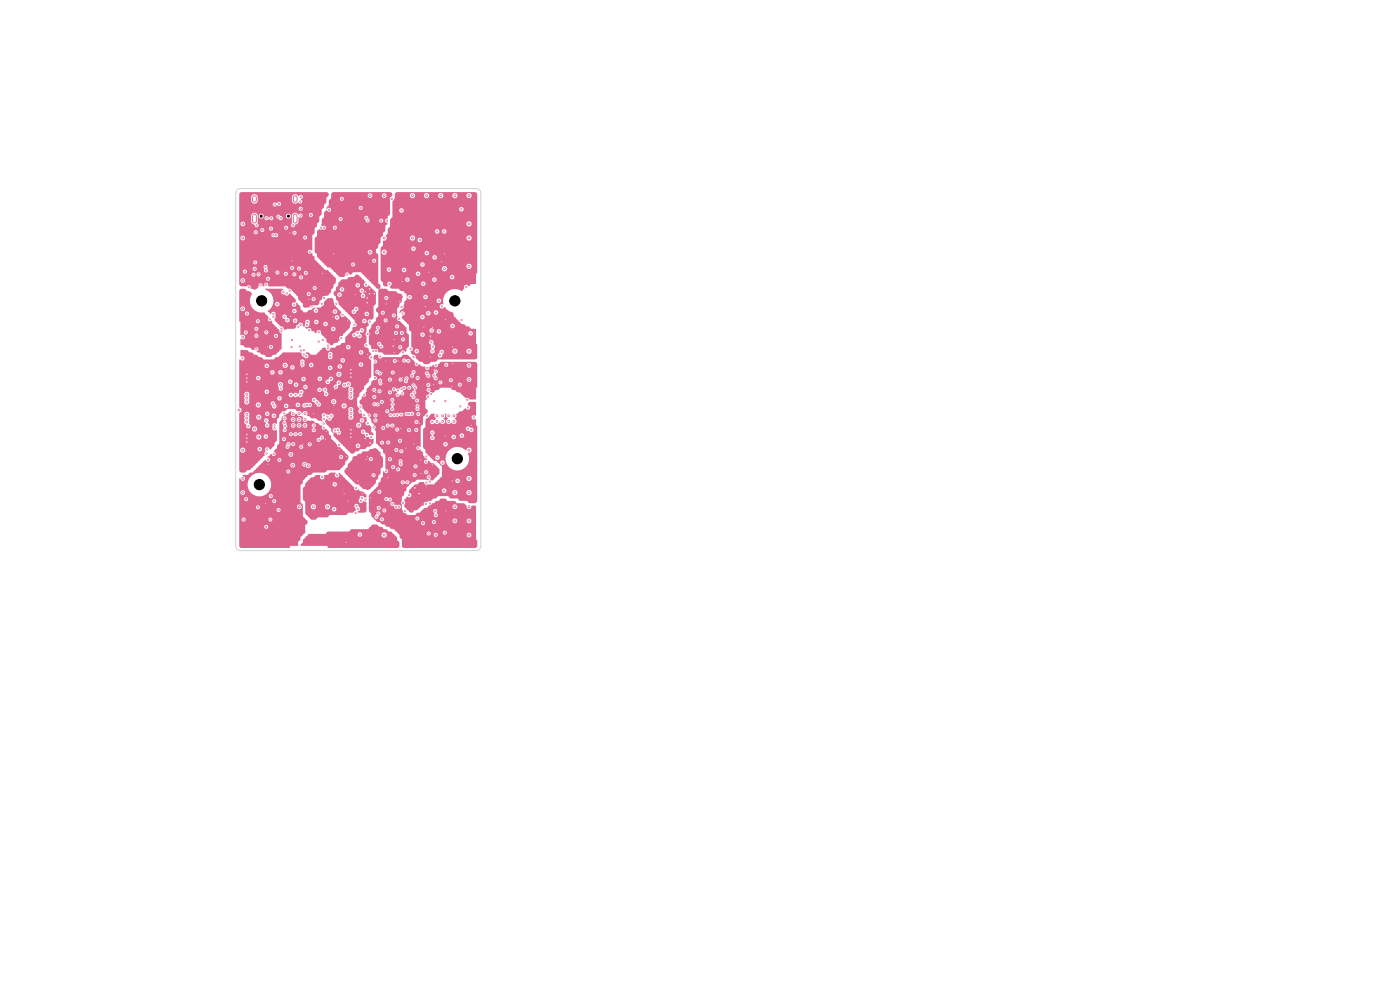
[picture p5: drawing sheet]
<svg xmlns="http://www.w3.org/2000/svg" width="297mm" height="210mm" viewBox="0 0 297 210" stroke-linecap="round" stroke-linejoin="round" font-family="sans-serif">
<path d="M54 41.9v.6M54 45.8v1.1M62.6 41.9v.6M62.6 45.8v1.1" fill="none" stroke="#db628b" stroke-width="1"/>
<g fill="#db628b">
<path d="M56.3 61.3h3.5l.3 .1a.56 .56 0 0 0-.4 .7 .56 .56 0 0 0 .7 .4 .58 .58 0 0 0 .6 .2 .58 .58 0 0 0 .4-.5l1.3 1.3 .1 .6-.2 .1a.48 .48 0 0 0-.7 .3 .48 .48 0 0 0 .6 .6 .48 .48 0 0 0 .3-.8h.2l.6 .6 .2 .8 .6 .5h.7l.4-.4 .6-.1 .4-.4 .4 .1a.49 .49 0 0 0-.3 .7 .49 .49 0 0 0 .9-.1h3.1v.2a.48 .48 0 0 0 .7 .3 .48 .48 0 0 0 0-.8 .48 .48 0 0 0-.7 .3h-3.1v-.3l-.3-.4 .9-.1 .1-.2a.97 .97 0 0 0 .6-1l.7-.7h1l.5 1.4 1.4 1.6a.53 .53 0 0 0 0 .9 .53 .53 0 0 0 .8-.2l1 .9 .2 .6-.2 1-1.4 1.4-.2 .4a.54 .54 0 0 0-.6 .3 .54 .54 0 0 0 .1 .6l-.6 .5-.6 .1-.4 .4h-.4l-.7-.6-.2-.7-1.1-1.1a.55 .55 0 0 0-.5-.8 .55 .55 0 0 0-.5 .7l-.5-.4-.5-.1-.2-.5h4.3a.48 .48 0 0 0 .6 .6 .48 .48 0 0 0 .3-.8 .48 .48 0 0 0-.8 .1l-4.4 .1-.4-.1-.3 .1-.3-.1-.2-.3a.62 .62 0 0 0 .7 0 .62 .62 0 0 0 .2-.7l.1-.4h.9a.48 .48 0 0 0 .3 .5 .48 .48 0 0 0 .5 0h1.2v.1a.48 .48 0 0 0 .7 .3 .48 .48 0 0 0 0-.8 .48 .48 0 0 0-.7 .4l-1.1-.1a.48 .48 0 0 0-.2-.7 .48 .48 0 0 0-.7 .3h-.9a.52 .52 0 0 0-.7-.3 .52 .52 0 0 0-.2 .7l-.1 .6h-.4a.53 .53 0 0 0-.3-.7 .53 .53 0 0 0-.7 .3l-.4 .2-.4 .7-2.2 .2a.84 .84 0 0 0-.9-.8l-1.1-1.1 .2-.9h1.4l.1 .4 .4 .1a.68 .68 0 0 0 .9 .7l.2-.3h.6v.1a.48 .48 0 0 0 .8 .3 .48 .48 0 0 0 0-.8 .48 .48 0 0 0-.8 .4h-.6l-.1-.4-.6-.3h10.2a.49 .49 0 0 0 .6 .6 .49 .49 0 0 0 .3-.9 .49 .49 0 0 0-.9 .2l-10.2 .1a.48 .48 0 0 0-.4-.6 .48 .48 0 0 0-.5 .4h-1.4l-.1-.1a.54 .54 0 0 0-.3-.9 .54 .54 0 0 0-.7 .6l-.6-.6v-.2h5.2a.48 .48 0 0 0 .6 .5 .48 .48 0 0 0 .2-.7 .48 .48 0 0 0-.8 .1v.1h-5.2l.8-.7 .3-.7h.4a.48 .48 0 0 0 .7 .5 .48 .48 0 0 0 .2-.8 .48 .48 0 0 0-.8 .2l-.5 .1 .1-1.2-.4-.9-.7-.7-.6-.3z"/>
<path d="M51 74.3h1.5l.4 .4 .6 .1 .4 .4 .6 .1 .4 .4 .6 .1 .5 .5 2.1-.1 .4-.4 .6-.1 .8-.8 .3-.1 3.4-.1 .4 .2a.53 .53 0 0 0 .5 .8 .48 .48 0 0 0 .5 .3 .48 .48 0 0 0 .4-.3h4.2v.1a.5 .5 0 0 0 .7 .3 .5 .5 0 0 0 .2-.7l.1-.4-.3-.3h5.8a.48 .48 0 0 0 .6 .5 .48 .48 0 0 0 .3-.8 .48 .48 0 0 0-.8 .2l-.1 .1h-5.8a.58 .58 0 0 0-.6 .2 .58 .58 0 0 0-.1 .6v.2h-4.2a.56 .56 0 0 0-.5-.7v-.2h.4l.7 .4h1.1l1.3-1.3 .6-.2a.58 .58 0 0 0 .6 .7 .58 .58 0 0 0 .6-.7h.8l.2-.1h2.2a.49 .49 0 0 0 .6 .6 .49 .49 0 0 0 .2-.9 .49 .49 0 0 0-.8 .2l-2.2 .1 .3-.3 .6-.1 .4-.4 .6-.1 .2-1.2 .4-.5h1v.2a.48 .48 0 0 0 .4 .4 .48 .48 0 0 0 .5-.3l.1-.1a.57 .57 0 0 0 .5 .5 .57 .57 0 0 0 .6-.4l-.1-.3-.4-.2 .1-.3a.51 .51 0 0 0 .7 0 .51 .51 0 0 0 0-.7 .51 .51 0 0 0-.7 0l-.3 .4a.53 .53 0 0 0-.8 .4l-.4 .1-.2 .3h-1l1-.9 .2-.7a.55 .55 0 0 0 .8-.4 .55 .55 0 0 0-.4-.7l-.1-.3h1.6v.2a.48 .48 0 0 0 .8 .3 .48 .48 0 0 0 0-.8 .48 .48 0 0 0-.8 .3h-1.6l-1.9-1.9h1.3a.48 .48 0 0 0 .2 .4 .48 .48 0 0 0 .5 0h2v.2a.48 .48 0 0 0 .8 .3 .48 .48 0 0 0 0-.8 .48 .48 0 0 0-.8 .3h-2l.2-.4a.51 .51 0 0 0 .5-.6 .51 .51 0 0 0-.7-.3l-.7 .9h-1.3l-1.4-1.5-.2-.7-.4-.4-.1-.6-.4-.4h.7a.48 .48 0 0 0 .7 .5 .48 .48 0 0 0 .2-.8 .48 .48 0 0 0-.8 .1l-.1 .2h-.7v-.5l.4-.4 .1-.3h.8v.1a.48 .48 0 0 0 .4 .5 .48 .48 0 0 0 .5-.3h3.3l.1 .4 .4 .2a.5 .5 0 0 0-.2 .9 .5 .5 0 0 0 .8-.2 .5 .5 0 0 0-.4-.7 .53 .53 0 0 0 .2-.7 .53 .53 0 0 0-.7-.2l-.2 .3h-3.3a.48 .48 0 0 0-.3-.7 .48 .48 0 0 0-.6 .4h-.8v-.3l.4-.5h3.7a.48 .48 0 0 0 .6 .5 .48 .48 0 0 0 .3-.8 .48 .48 0 0 0-.8 .1l-.1 .2h-3.7l.1-.5 .7-.7 1.1-.1 .4-.4 1.1-.1 .6-.4 .4 .1 1.4 1.5a.5 .5 0 0 0-.2 .9 .5 .5 0 0 0 .9-.3l1.4 1.4 .1 .3v2.1l-.4 .7-.1 2.3-.1 .3-.4 .2a.51 .51 0 0 0-.7 .2 .51 .51 0 0 0 .3 .7l-.2 .4-.3 .3-.1 1.1a.48 .48 0 0 0 0 .7v1.5a.55 .55 0 0 0-.4 .6 .55 .55 0 0 0 .7 .4l.2 .3 .1 .6 .3 .3 .1 .3a.59 .59 0 0 0-.5 .6 .59 .59 0 0 0 .5 .6v3.6l-.4 .4-.2 .7-.8 .8-.2 .7-.8 .8-.1 .6-.4 .4v1.7l.5 .6a.57 .57 0 0 0-.2 .8 .57 .57 0 0 0 .8 .2 .52 .52 0 0 0 0 .7 .52 .52 0 0 0 .7 .1h.1l.1 .7a.62 .62 0 0 0 .1 1.1l.4-.1 .3 .2 .2 1.2 .4 .4v.4l-.4-.2-.3 .1a.88 .88 0 0 0-1-.6 .5 .5 0 0 0-.5-.6 .5 .5 0 0 0-.4 .7 .5 .5 0 0 0 .7 .2 .63 .63 0 0 0 .3 .7 .63 .63 0 0 0 .7 0 .58 .58 0 0 0 .9 .3v1l-.6 .6-.7 .2-.4 .4-1.1 .1-.3 .3-.7 .2-.4 .4-.6-.1-1.6-1.6h2.7v.1a.48 .48 0 0 0 .7 .4 .48 .48 0 0 0 0-.8 .48 .48 0 0 0-.7 .3h-2.7l-1.9-1.9-.2-.8 .1-.1a.51 .51 0 0 1 .8 .5 .53 .53 0 0 0 .7-.2 .53 .53 0 0 0-.2-.7 .7 .7 0 0 0-1-.5 .56 .56 0 0 0-.5 .3 .56 .56 0 0 0 .1 .6l-.4-.2-.1-.6-.8-.8h6.1a.55 .55 0 0 0 .7 .6 .55 .55 0 0 0 .3-.9 .55 .55 0 0 0-.9 .2l-6.2 .1-.2-.3a.52 .52 0 0 1 0-.8l.1-.1 .2 .1a.48 .48 0 0 0 .8 .1h6v.1a.48 .48 0 0 0 .8 .4 .48 .48 0 0 0 0-.8 .48 .48 0 0 0-.8 .3h-6l.1-.4a.52 .52 0 0 0 .3-.8 .52 .52 0 0 0-.9 .1h-.5a.56 .56 0 0 0-.9-.3 .56 .56 0 0 0 0 .9l-.2 .2 .3 .6-.2 .1-.3-.2-.5-.1-.5-.4-1-.1-.4-.4-.5-.2a.58 .58 0 0 0-.2-.8 .58 .58 0 0 0-.8 .4l-.4-.5h-.7l-.3-.4h11.2l.1 1.3a.59 .59 0 0 0 .1 .8 .59 .59 0 0 0 .8 0 .59 .59 0 0 0 0-.9l.1-.4-.1-.3a.57 .57 0 0 0-.2-.9 .57 .57 0 0 0-.8 .4h-13l-.4 .4-.6 .1-.6 .6-.1 .6-.4 .5-.2 .9a.53 .53 0 0 0-.7 0 .53 .53 0 0 0-.1 .7 .54 .54 0 0 0 .2 .7 .54 .54 0 0 0 .7-.1v2.3l-.4 .4-.2 .7-.8 .8a.55 .55 0 0 0-.8-.5 .55 .55 0 0 0-.2 .9l-.2 .3v.5l-3 3-.7 .2-.4 .4h-.7l-.4-.1-.1-.4-.1-4.3h.2a.55 .55 0 0 0 .7 .6 .55 .55 0 0 0 .4-.8h2.6v.1a.48 .48 0 0 0 .8 .4 .48 .48 0 0 0 0-.8 .48 .48 0 0 0-.8 .3h-2.7a.56 .56 0 0 0-.5-.2 .56 .56 0 0 0-.5 .4h-.2v-2.8h3.6v.2a.55 .55 0 0 0 .7 .4 .55 .55 0 0 0 .4-.7h.5v.2a.48 .48 0 0 0 .8 .3 .48 .48 0 0 0 0-.8 .48 .48 0 0 0-.8 .3h-.5a.56 .56 0 0 0-.6-.3 .56 .56 0 0 0-.5 .4h-3.6v-1.7h2.7v.2a.56 .56 0 0 0 .9 .4 .56 .56 0 0 0 0-1 .56 .56 0 0 0-.9 .4h-2.7v-3.1h1.1l.1 1.2a.64 .64 0 0 0 .3 1 .49 .49 0 0 0 .1 .8 .49 .49 0 0 0 .7-.2 .49 .49 0 0 0-.1-.6l-.1-.9h3.2l.1 .4 .4 .3a.51 .51 0 0 0-.1 .8 .51 .51 0 0 0 .8-.2 .51 .51 0 0 0-.5-.7 .51 .51 0 0 0 .1-.8 .51 .51 0 0 0-.8 .2h-3.2v-.7h1.5v.2a.56 .56 0 0 0 .9 .4 .56 .56 0 0 0 0-1 .56 .56 0 0 0-.9 .4h-1.5l.1-.7h3.3a.48 .48 0 0 0 .3 .5 .48 .48 0 0 0 .5-.1h.6v.2a.48 .48 0 0 0 .8 .3 .48 .48 0 0 0 0-.8 .48 .48 0 0 0-.8 .3h-.6h.1a.48 .48 0 0 0-.2-.8 .48 .48 0 0 0-.7 .4h-3.3a.55 .55 0 0 0-.6-.4 .55 .55 0 0 0-.5 .5h-1.1l.1-.2a.61 .61 0 0 0 .5-.6 .61 .61 0 0 0-.5-.6l-.1-.6h3.5v.2a.55 .55 0 0 0 .8 .4 .55 .55 0 0 0 .2-.9h2.2l.3 .5a.5 .5 0 0 0 .4 .6 .5 .5 0 0 0 .5-.6h1.6v.2a.48 .48 0 0 0 .7 .3 .48 .48 0 0 0 .2-.7h1.6v.2a.48 .48 0 0 0 .5 .4 .48 .48 0 0 0 .5-.5h.4v.2a.58 .58 0 0 0 .9 .3l.4-.1a.51 .51 0 0 0 .6-.1 .51 .51 0 0 0 0-.7 .51 .51 0 0 0-.6 0h-.6a.54 .54 0 0 0-.7 .4h-.4v-.1a.48 .48 0 0 0-.5-.4 .48 .48 0 0 0-.5 .4h-1.6l-.5-.2-.4 .4h-1.6l-.1-.2a.61 .61 0 0 0-.3-.5 .61 .61 0 0 0-.7 0l-.1 .2h-2.2l-.2-.1a.55 .55 0 0 0-.8 .4h-3.5v-2.2h1.1l.1 1.3a.56 .56 0 0 0 .1 .7 .56 .56 0 0 0 .7 .1l.2-.4-.1-.5 .1-.4h5.9v.2a.48 .48 0 0 0 .4 .4 .48 .48 0 0 0 .5-.2h6.5l.1 .3 .4 .3 .3 .4a.7 .7 0 0 0 1 .3l4.4-.1a.55 .55 0 0 0 .7 .7 .55 .55 0 0 0 .3-.9 .55 .55 0 0 0-.9 .2h-4.5a.58 .58 0 0 0-.3-.7l-.1-.2h2.6a.55 .55 0 0 0 .8 .6 .55 .55 0 0 0 .2-.9 .55 .55 0 0 0-.9 .2l-.1 .1h-2.6l-.4-.2a.52 .52 0 0 0-.5-.5 .52 .52 0 0 0-.5 .4l-6.5-.1a.48 .48 0 0 0-.3-.7 .48 .48 0 0 0-.6 .4h-5.9l-.1-.4 .1-.3h8.3v.2a.59 .59 0 0 0 1.1 .1 .62 .62 0 0 0 1 0 .54 .54 0 0 0 .6 .2 .54 .54 0 0 0 .3-.7 .5 .5 0 0 0-.3-.8 .5 .5 0 0 0-.5 .7l-.1 .2a.73 .73 0 0 0-1.2 0l-.5-.3-.4 .4h-8.3a.56 .56 0 0 0-.5-.6 .56 .56 0 0 0-.6 .5h-1.1v-.6h5.4v.2a.48 .48 0 0 0 .8 .3 .48 .48 0 0 0 0-.8 .48 .48 0 0 0-.8 .3h-5.4v-1.5h8.2l.3 .5a.5 .5 0 0 0 .1 .8 .5 .5 0 0 0 .7-.2h7.3v.2a.55 .55 0 0 0 .6 .4 .55 .55 0 0 0 .5-.5l.4 .6a.49 .49 0 0 0 .2 .7 .49 .49 0 0 0 .7-.3 .49 .49 0 0 0-.4-.6 .54 .54 0 0 0-.2-.8 .54 .54 0 0 0-.8 .4 .51 .51 0 0 0-.4-.5 .51 .51 0 0 0-.6 .4h-7.3l-.1-.6 .2-.5h2.2a.48 .48 0 0 0 .7 .5h1.3v.2a.48 .48 0 0 0 .6 .4 .48 .48 0 0 0 .3-.6h5.6v.1a.52 .52 0 0 0 .7 .3 .52 .52 0 0 0 .2-.7l.8-.1v.2a.55 .55 0 0 0 .4 .4 .55 .55 0 0 0 .6-.1l.5-.1 .1 .2a.68 .68 0 0 0-.1 .9l-.1 .3 .1 .4a.59 .59 0 0 0 0 .8 .59 .59 0 0 0 .8 0 .59 .59 0 0 0 .1-.8l.1-.4-.1-.4a.56 .56 0 0 0 0-.6 .56 .56 0 0 0-.6-.3l-.1-.1a.61 .61 0 0 0 .1-.9 .61 .61 0 0 0-.9 .1 .56 .56 0 0 0-.9 .4h-.3a.49 .49 0 0 0 0-.7 .49 .49 0 0 0-.7-.1 .49 .49 0 0 0 0 .7l-.5 .2-.2 .3h-5.6l-.4-.4-.3 .1-.2 .3h-1.3h.1a.48 .48 0 0 0-.1-.8 .48 .48 0 0 0-.7 .3h-2.2a.55 .55 0 0 0-.6-.5 .55 .55 0 0 0-.6 .5h-8.2v-.6h10.4v.1a.48 .48 0 0 0 .5 .5 .48 .48 0 0 0 .5-.5h7v.1a.53 .53 0 0 0 .6 .3 .53 .53 0 0 0 .4-.6 .49 .49 0 0 0 .6-.4 .49 .49 0 0 0-.6-.5 .49 .49 0 0 0-.4 .6l-.5 .1-.1 .4-7-.1a.48 .48 0 0 0-.5-.4 .48 .48 0 0 0-.5 .4h-10.4v-.8h3.6v.2a.48 .48 0 0 0 .5 .4 .48 .48 0 0 0 .5-.4h8.6l.2 .5 .4 .1 .3-.2 .1-.4h2.5a.49 .49 0 0 0 .6 .6 .49 .49 0 0 0 .2-.9 .49 .49 0 0 0-.8 .2l-2.5 .1-.2-.3-.4-.1-.4 .4h-8.6a.48 .48 0 0 0-.4-.6 .48 .48 0 0 0-.6 .4h-3.6v-1.2h6.6v.2a.48 .48 0 0 0 .6 .4 .48 .48 0 0 0 .4-.6h.7v.1a.48 .48 0 0 0 .3 .4 .48 .48 0 0 0 .5-.1h11.5v.2a.55 .55 0 0 0 .9 .4 .55 .55 0 0 0 0-1 .55 .55 0 0 0-.9 .4h-11.4a.48 .48 0 0 0-.2-.8 .48 .48 0 0 0-.7 .4h-.7l-.2-.3-.4-.1-.4 .4h-6.6v-1.4h5.4a.48 .48 0 0 0 .5 .6 .48 .48 0 0 0 .5-.5l2.9 .1a.55 .55 0 0 0 .8 .2h.8a.48 .48 0 0 0 .4 .5 .48 .48 0 0 0 .5-.4h7.1v.1a.48 .48 0 0 0 .7 .4 .48 .48 0 0 0 .1-.8h1.2v.1a.48 .48 0 0 0 .7 .3 .48 .48 0 0 0 0-.8 .48 .48 0 0 0-.7 .4l-1.6-.1-.4 .4-7.1-.1a.48 .48 0 0 0-.5-.4 .48 .48 0 0 0-.4 .4l-.7-.1a.55 .55 0 0 0-.3-.8 .55 .55 0 0 0-.7 .6l-2.8-.1a.48 .48 0 0 0-.5-.4 .48 .48 0 0 0-.5 .4h-5.4v-.9h13l.1 .4a.49 .49 0 0 0 .2 .8 .49 .49 0 0 0 .6-.4h.9v.1a.48 .48 0 0 0 .6 .4 .48 .48 0 0 0 .4-.6h9.6v.1a.48 .48 0 0 0 .7 .3 .48 .48 0 0 0 0-.8 .48 .48 0 0 0-.7 .4h-9.6l-.5-.3-.5 .4h-.9l-.1-1h7.7v.1a.48 .48 0 0 0 .8 .4 .48 .48 0 0 0 0-.9 .48 .48 0 0 0-.8 .4l-7.8-.1a.48 .48 0 0 0-.7 .3h-13l.2-.3a.49 .49 0 0 0 .8 0 .49 .49 0 0 0-.4-.8h-.3z"/>
<path d="M80.4 61.4l.3-.2 1.3 .1 .4 .4 1.6 .1 .4 .4 .6 .1 .2 .2 .2 .5-.2 1-.4 .4-.1 .6-.4 .4v1.9a.43 .43 0 0 0-.1 .5 .43 .43 0 0 0 .5 .3l1.4 1.3 .2 1.2 .4 .4v2.5l-.4 .4-.2 .7h-.2a.49 .49 0 0 0-.5-.3 .49 .49 0 0 0-.4 .5l-.7 .4-2.6 .1-.7-.5-.7-.1-.1-.2a.43 .43 0 0 0-.6-.4h-.8l-.1-.7-.4-.5h1.7l.1 .3 .4 .2a.44 .44 0 0 0 .3 .5 .44 .44 0 0 0 .5-.3h3.2v.1a.43 .43 0 0 0 .6 .3 .43 .43 0 0 0 0-.7 .43 .43 0 0 0-.6 .3h-3.2l-.1-.3-.3-.3a.44 .44 0 0 0-.4-.5 .44 .44 0 0 0-.5 .4h-1.7v-1h6.8a.43 .43 0 0 0 .5 .5 .43 .43 0 0 0 .2-.7 .43 .43 0 0 0-.7 .1l-6.8 .1v-.7l.1-.3-.1-.5h1.3a.43 .43 0 0 0 .3 .5 .43 .43 0 0 0 .5-.3h3.2v.1a.43 .43 0 0 0 .5 .4 .43 .43 0 0 0 .3-.5h.4v.1a.43 .43 0 0 0 .7 .3 .43 .43 0 0 0 0-.7 .43 .43 0 0 0-.7 .3h-.4v-.2a.43 .43 0 0 0-.5-.2 .43 .43 0 0 0-.3 .4h-3.2l-.2-.5a.52 .52 0 0 0 .2-.9h3.4v.1a.43 .43 0 0 0 .7 .3 .43 .43 0 0 0 0-.7 .43 .43 0 0 0-.7 .3h-3.4a.48 .48 0 0 0-.6 .2 .48 .48 0 0 0 .2 .6l-.4 .4h-1.3v-.4l.4-.4 .1-.6 .9-.9v-.2h1.7a.43 .43 0 0 0 .5 .5 .43 .43 0 0 0 .2-.7 .43 .43 0 0 0-.7 .2h-1.7l.1-.2 .5-.8h2.8a.43 .43 0 0 0 .6 .4 .43 .43 0 0 0 .2-.7 .43 .43 0 0 0-.7 .2l-2.9 .1-.2-.6h.7v.1a.43 .43 0 0 0 .6 .3 .43 .43 0 0 0 0-.7 .43 .43 0 0 0-.6 .3h-.7l-.3-.5v-.3l.4-.5 .1-1.8h1.2v.1a.43 .43 0 0 0 .7 .3 .43 .43 0 0 0 0-.7 .43 .43 0 0 0-.7 .3h-1.2v-1.5z"/>
<path d="M65.4 101.9l.6-.6 .6-.1 .4-.4h.9l.1 .1a.51 .51 0 0 0 .1 .7 .51 .51 0 0 0 .7-.1 .51 .51 0 0 0-.1-.7l.9-.1 .4-.4h1.2a.49 .49 0 0 0-.2 .7 .49 .49 0 0 0 .7 .2 .49 .49 0 0 0 .2-.7v-.2l.2 .1 2.9 2.8a.62 .62 0 0 0 .9 .6l.5 .4 .6 .1 .6 .6 .1 .5-.4 .1a.55 .55 0 0 0-.7-.3 .55 .55 0 0 0-.3 .7 .51 .51 0 0 0 .1 .8 .51 .51 0 0 0 .8-.4l.5 .2v2l-.5 .3-1.2-.1-.2-.2a.59 .59 0 0 0 .6-.4 .59 .59 0 0 0-.3-.7 .5 .5 0 0 0-.8-.4 .5 .5 0 0 0 .1 .9l.1 .4-.6 .4-1 .1-.4 .4h-3.5l-.5 .5-2 .1-.5 .4h-.8l-.8-.6-.6-.8-.1-1.4h1.2v.2a.56 .56 0 0 0 .7 .5 .56 .56 0 0 0 .5-.7h1.8l.1 .3 .3 .3h1.1a.48 .48 0 0 0 .6 .5 .48 .48 0 0 0 .2-.8 .48 .48 0 0 0-.8 .1v.2l-.6-.1a.56 .56 0 0 0 0-.9 .56 .56 0 0 0-.9 .4h-1.8l-.1-.1a.56 .56 0 0 0-.6-.3 .56 .56 0 0 0-.5 .4h-1.2v-1l-.4-.4v-2.3l.4-.6 .1-.4h5.7v.1a.48 .48 0 0 0 .8 .3 .48 .48 0 0 0 0-.8 .48 .48 0 0 0-.8 .4h-5.7z"/>
<path d="M74.9 96.9l.7-.2 .4-.4 .6-.1 .4-.4 1.1-.1 .4-.4 1-.2 .6 .3 .6 .6 .1 .6 .4 .4v1.8l-.4 .7-.1 1-.4 .4-.1 .6-.4 .4-.1 .6-1.1 1.2-.6 .2-1-.2-.9-.9-.7-.2-1.9-1.8h5.3v.1a.43 .43 0 0 0 .7 .3 .43 .43 0 0 0 0-.8 .43 .43 0 0 0-.7 .4h-5.3l-.4-.8 .3-.6 .3-.3 .1-.6 .9-.9v-.3h3.5v.1a.43 .43 0 0 0 .7 .3 .43 .43 0 0 0 0-.7 .43 .43 0 0 0-.7 .3h-3.5z"/>
<path d="M91.3 87.9l.9-.1a.92 .92 0 0 0 .3 1.1l-.3 .2a.73 .73 0 0 0-1 .3 .6 .6 0 0 0 .4 .5 .6 .6 0 0 0 .7-.2l.1 .1a.66 .66 0 0 0 .9-.2 .59 .59 0 0 0 .8 .3 .59 .59 0 0 0 .2-.8l-.2-.4a.6 .6 0 0 0 .3-.8l.2-.2 .1 .2a.64 .64 0 0 0 .3 .9 .59 .59 0 0 0-.3 .8 .59 .59 0 0 0 .8 .2l.3-.1a.58 .58 0 0 0 .8 .1 .7 .7 0 0 0-.1-1.1 .65 .65 0 0 0 .3-.9l.3-.1 .4-.4 .6-.1 .6-.6a.55 .55 0 0 0 .7 .3 .55 .55 0 0 0 .3-.6l-.4-.4 .1-.5 .4-.1h1.2v2.9a.53 .53 0 0 0-.8 0 .53 .53 0 0 0 0 .8 .53 .53 0 0 0 .8-.1v1.4l.2 .1v16l-.3 .3h-1.2l-.6-.4-1.6-.1-.4-.4-1.6-.1-.4-.4-2.1-.1-.5 .5-.6 .1-.4 .4-.6 .1-.2 .2a.62 .62 0 0 0-.7 0 .62 .62 0 0 0-.1 .7l-.5 .1-.8 .8-.7 .2-.6 .5-.5-.2-.9-1-.1-.3a.9 .9 0 0 0 0-1.1l.6-.9a.49 .49 0 0 0 .8 0 .49 .49 0 0 0-.3-.7l-.1-.6h7v.1a.48 .48 0 0 0 .3 .4 .48 .48 0 0 0 .5-.1h1.3v.2a.56 .56 0 0 0 .7 .5 .56 .56 0 0 0 .5-.7h1.8v.2a.55 .55 0 0 0 .9 .4 .55 .55 0 0 0 0-1 .55 .55 0 0 0-.9 .4h-1.8l-.1-.1a.56 .56 0 0 0-.6-.3 .56 .56 0 0 0-.5 .4h-1.3a.48 .48 0 0 0-.2-.8 .48 .48 0 0 0-.6 .4h-7l1.2-1.2 .6-.1 .4-.4h.9a.59 .59 0 0 0 .9 .5l1.3-.1 .7-.8h3.8a.48 .48 0 0 0 .6 .6 .48 .48 0 0 0 .2-.8 .48 .48 0 0 0-.8 .1l-3.8 .1 .5-.5h5.6a.56 .56 0 0 0 .8 .6 .56 .56 0 0 0 .2-.9 .56 .56 0 0 0-.9 .2l-.1 .1h-5.6l.4-.3v-2.1l-.9-.9h.6v.1a.48 .48 0 0 0 .7 .3 .48 .48 0 0 0 0-.8 .48 .48 0 0 0-.7 .4h-.6l-.2-.3-.6-.1-.7-.7h1v.1a.48 .48 0 0 0 .4 .5 .48 .48 0 0 0 .5-.3h1.3l.1 .5a2.51 2.51 0 0 0 3.3 1.8 2.51 2.51 0 0 0 1.3-3.5l.1-.1a.57 .57 0 0 0 .7-.5 .57 .57 0 0 0-.5-.6 .57 .57 0 0 0-.6 .6h-.1a2.53 2.53 0 0 0-2.7-.5 2.53 2.53 0 0 0-1.6 2.3h-1.3a.48 .48 0 0 0-.3-.7 .48 .48 0 0 0-.6 .4h-1l-.9-.9-.2-.7-.4-.4-.1-.8h4.3a.48 .48 0 0 0 .6 .5 .48 .48 0 0 0 .3-.8 .48 .48 0 0 0-.8 .2l-.1 .1h-4.3v-1.4h1.6a.48 .48 0 0 0 .5 .6 .48 .48 0 0 0 .3-.8h3.7v.2a.48 .48 0 0 0 .7 .3 .48 .48 0 0 0 .1-.8h.9v.2a.48 .48 0 0 0 .7 .3 .48 .48 0 0 0 0-.8 .48 .48 0 0 0-.7 .3l-1.3-.1-.4 .4h-3.7l-.3-.2a.53 .53 0 0 0 .4-.7 .53 .53 0 0 0-.7-.4 .56 .56 0 0 0-.2 .6 .56 .56 0 0 0 .4 .5l-.4 .4h-1.6l.2-1.9h8.9l.2 .4 .5 .1a.52 .52 0 0 0 .7 .2 .52 .52 0 0 0 .2-.7 .52 .52 0 0 0-.7-.2l-.5-.2-.4 .4h-8.9l.3-.4 .1-1.5 .7-.5z"/>
<path d="M50.9 61.4l.3-.1h.8l.4 .4 .6 .1 .4 .4a2.58 2.58 0 0 0 0 2.9 2.58 2.58 0 0 0 2.6 1.2l1 1.1a.48 .48 0 0 0 0 .7 .48 .48 0 0 0 .7-.1l.1 .7 1.5 1.4a.44 .44 0 0 0 .4 .6v3.3l-1.1 1.1-.7 .2-.4 .4h-.8l-.6-.4-.6-.1-.4-.4-.7-.2a.47 .47 0 0 0 .5-.5 .47 .47 0 0 0-.6-.4 .47 .47 0 0 0-.4 .5h-.4l-.5-.4-.8-.1-.4-.2h5.3a.44 .44 0 0 0 .5 .6 .44 .44 0 0 0 .2-.8 .44 .44 0 0 0-.7 .2h-5.3l-.2-.2-.6-.2v-1.1l.2-.1a.5 .5 0 0 0 .7 0 .5 .5 0 0 0 0-.7h2.1v.1a.43 .43 0 0 0 .4 .4 .43 .43 0 0 0 .4-.5h3.3v.1a.43 .43 0 0 0 .7 .3 .43 .43 0 0 0 0-.7 .43 .43 0 0 0-.7 .3h-3.3v-.1a.43 .43 0 0 0-.5-.3 .43 .43 0 0 0-.3 .4h-2.1l-.3-.2-.6 .1v-.6h.7v.1a.43 .43 0 0 0 .5 .3 .43 .43 0 0 0 .4-.5h3.5v.2a.43 .43 0 0 0 .6 .3 .43 .43 0 0 0 0-.8 .43 .43 0 0 0-.6 .3h-3.5l-.1-.1a.43 .43 0 0 0-.5-.2 .43 .43 0 0 0-.3 .4h-.7v-.8h3a.43 .43 0 0 0 .5 .5 .43 .43 0 0 0 .2-.7 .43 .43 0 0 0-.7 .1l-3 .1v-1.4l-.3-.2h3.6a.43 .43 0 0 0 .5 .5 .43 .43 0 0 0 .2-.8 .43 .43 0 0 0-.7 .2l-3.6 .1v-1.6h1.3a.43 .43 0 0 0 .5 .4 .43 .43 0 0 0 .2-.7 .43 .43 0 0 0-.7 .2l-1.3 .1v-1.1h.3a.5 .5 0 0 0 .7 .6 .5 .5 0 0 0 .2-.8 .5 .5 0 0 0-.9 .1l-.3 .1v-3.6z"/>
<path d="M50.9 40.9l.4-.2h17.9l.4 .2 .1 .4-.4 .7-.1 1-.4 .4-.1 .6-.4 .5-.1 1-.4 .5-.1 1-.4 .4-.1 .6-.4 .4-.1 1.1-.4 .5v3.1h-.2a.44 .44 0 0 0-.7 .1 .44 .44 0 0 0 .1 .6 .44 .44 0 0 0 .6-.2l.2 .5 .4 .4 .1 .7 2.1 2 .7 .2 1.7 1.7-.1 .9-.4 .4-.1 .6-.4 .4-.1 .6-.7 .7-.6 .1a.6 .6 0 0 0-.7 .7l-.4 .4-.1 .5-.3 .3-1.5 .1-.4 .4-.7 .1-.5-.2-.1-.7-.9-1h2.8a.43 .43 0 0 0 .5 .5 .43 .43 0 0 0 .2-.7 .43 .43 0 0 0-.7 .2h-2.8l-.1-.5-.5-.6h2.4v.1a.43 .43 0 0 0 .6 .3 .43 .43 0 0 0 0-.7 .43 .43 0 0 0-.6 .3h-2.4l-1.1-1-.8-.2h5.5a.43 .43 0 0 0 .6 .4 .43 .43 0 0 0 .2-.7 .43 .43 0 0 0-.7 .1l-5.6 .2-.3-.4h-3.5l-.1-.1a.45 .45 0 0 0-.5-.6 .45 .45 0 0 0-.3 .7h-.3l-.1-.1a.45 .45 0 0 0-.5-.5 .45 .45 0 0 0-.3 .7l-.3 .4-.6 .2-.8-.2v-.2a.45 .45 0 0 0-.3-.5 .45 .45 0 0 0-.6 .2h-1.1l-.3-.1-.1-.3-.1-.9h.3a.5 .5 0 0 0 .7 .6 .5 .5 0 0 0 .1-.9h4.6v.1a.43 .43 0 0 0 .7 .3 .43 .43 0 0 0 0-.7h6.3v.1a.43 .43 0 0 0 .7 .3 .43 .43 0 0 0 0-.7 .43 .43 0 0 0-.7 .3l-6.6-.1-.4 .4h-4.6a.51 .51 0 0 0-.8 .3h-.3v-1.2h2.7v.2a.43 .43 0 0 0 .5 .3 .43 .43 0 0 0 .3-.6l.2 .2a.43 .43 0 0 0 .7 .3 .43 .43 0 0 0 0-.8 .43 .43 0 0 0-.7 .3h-.2a.43 .43 0 0 0-.5-.2 .43 .43 0 0 0-.3 .3h-2.7v-.6h.8v.1a.43 .43 0 0 0 .7 .3 .43 .43 0 0 0 0-.7 .43 .43 0 0 0-.7 .3h-.8v-.6h2.9v.1a.43 .43 0 0 0 .7 .3 .43 .43 0 0 0 0-.7 .43 .43 0 0 0-.7 .3h-2.9v-.4h5.2l.2 .4a.45 .45 0 0 0 0 .6 .45 .45 0 0 0 .5 .2h1.8v.1a.43 .43 0 0 0 .4 .3 .43 .43 0 0 0 .4-.2h1v.1a.43 .43 0 0 0 .4 .4 .43 .43 0 0 0 .5-.4h.9v.2a.43 .43 0 0 0 .7 .3 .43 .43 0 0 0 0-.8h1.7v.2a.43 .43 0 0 0 .7 .3 .43 .43 0 0 0 0-.8 .43 .43 0 0 0-.7 .3h-1.7a.43 .43 0 0 0-.7 .3h-.9a.43 .43 0 0 0-.4-.4 .43 .43 0 0 0-.5 .3h-1a.43 .43 0 0 0-.2-.6 .43 .43 0 0 0-.6 .4h-1.8a.64 .64 0 0 0 .1-.9v-.1h4.8a.43 .43 0 0 0 .4 .5 .43 .43 0 0 0 .5-.4h.6a.43 .43 0 0 0 .6 .5 .43 .43 0 0 0 .1-.7 .43 .43 0 0 0-.7 .1l-.6 .1a.43 .43 0 0 0-.4-.5 .43 .43 0 0 0-.5 .4l-4.7-.1a.43 .43 0 0 0-.4-.5 .43 .43 0 0 0-.5 .4h-5.2v-1h3v.1a.43 .43 0 0 0 .7 .3 .43 .43 0 0 0 0-.7 .43 .43 0 0 0-.7 .3h-3v-5.2h.3v.2a.5 .5 0 0 0 .6 .4 .5 .5 0 0 0 .4-.7h12.3v.2a.43 .43 0 0 0 .7 .3 .43 .43 0 0 0 0-.8 .43 .43 0 0 0-.7 .3h-12.3a.51 .51 0 0 0-.6-.3 .51 .51 0 0 0-.4 .4h-.3v-.6h6.9v.2a.5 .5 0 0 0 .8 .3 .44 .44 0 0 0 .5-.2 .44 .44 0 0 0-.1-.6 .44 .44 0 0 0-.6 0h-.4l-.2 .3h-6.9v-.6h3.2a.43 .43 0 0 0 .3 .5 .43 .43 0 0 0 .5-.4h7.4v.2a.43 .43 0 0 0 .6 .3 .43 .43 0 0 0 0-.8 .43 .43 0 0 0-.6 .3h-7.4a.43 .43 0 0 0-.4-.5 .43 .43 0 0 0-.4 .4h-3.2v-.5h4.5v.2a.43 .43 0 0 0 .7 .3 .43 .43 0 0 0 0-.8h1.2v.2a.43 .43 0 0 0 .5 .3 .43 .43 0 0 0 .3-.5h2.4a.43 .43 0 0 0 .7 .2 .43 .43 0 0 0-.2-.7 .43 .43 0 0 0-.5 .5l-2.4-.1a.43 .43 0 0 0-.5-.2 .43 .43 0 0 0-.3 .3h-1.5l-.4 .3h-4.5v-1.3h.3a.5 .5 0 0 0 .6 .6 .5 .5 0 0 0 .3-.8 .5 .5 0 0 0-.9 .2h-.3v-1.6h2.6v1.3l.2 .4 .5 .2v.2a.43 .43 0 0 0 .5 .3 .43 .43 0 0 0 .4-.5h6.8l.1 .3a.46 .46 0 0 0 .6 .2 .46 .46 0 0 0 .2-.5l.6-.4 .2-1.3a.49 .49 0 0 0 .5 .1 .49 .49 0 0 0 .3-.4h1.3a.43 .43 0 0 0 .8 .2 .43 .43 0 0 0-.2-.8 .43 .43 0 0 0-.6 .6l-1.3-.1a.52 .52 0 0 0-.9-.1 .72 .72 0 0 0-.8-.4 .72 .72 0 0 0-.6 .7l.1 1.6-.3 .3h-6.8l-.3-.4 .1-1.4h.2a.53 .53 0 0 0 .9 .3h.3v.2a.49 .49 0 0 0 .5 .3 .49 .49 0 0 0 .5-.3 .43 .43 0 0 0 .7 .2 .43 .43 0 0 0-.1-.7h.9l.1 .3 .4 .2a.43 .43 0 0 0 .7 .2 .43 .43 0 0 0 0-.7h.9v.2a.53 .53 0 0 0 .9 .1 .53 .53 0 0 0-.3-.9 .53 .53 0 0 0-.6 .6h-.9l-.4-.2a.43 .43 0 0 0-.5-.2 .43 .43 0 0 0-.3 .4h-1.1l-.4 .3-.2-.1a.43 .43 0 0 0-.4-.2 .43 .43 0 0 0-.4 .3h-.3a.53 .53 0 0 0-.3-.9 .53 .53 0 0 0-.6 .6h-.2v-.1a.7 .7 0 0 0-.7-.7 .7 .7 0 0 0-.7 .7h-2.6v-1.6h12.7v.1a.43 .43 0 0 0 .6 .3 .43 .43 0 0 0 0-.7 .43 .43 0 0 0-.6 .3h-12.7v-.9h7.2v.1a.5 .5 0 0 0 .4 .4 .5 .5 0 0 0 .5-.3 .44 .44 0 0 0 .7 0 .44 .44 0 0 0-.2-.7 .44 .44 0 0 0-.6 .3 .48 .48 0 0 0-.5-.1 .48 .48 0 0 0-.3 .3h-7.2v-1.5h2.6v.9a.7 .7 0 0 0 .7 .5 .7 .7 0 0 0 .7-.6v-.8h7.2v.9a.82 .82 0 0 0 1.4 .2 .45 .45 0 0 0 .8 .1 .45 .45 0 0 0-.3-.7 .5 .5 0 0 0 .4-.8 .5 .5 0 0 0-.9 .1 .72 .72 0 0 0-.8-.4 .72 .72 0 0 0-.6 .6h-7.2a.7 .7 0 0 0-.7-.6 .7 .7 0 0 0-.7 .6h-2.6z"/>
<path d="M64.9 113.9l.5-.6h10.5v.2a.48 .48 0 0 0 .5 .4 .48 .48 0 0 0 .4-.5h4.1v.2a.55 .55 0 0 0 .9 .4 .55 .55 0 0 0 0-1 .55 .55 0 0 0-.9 .4l-4.1-.1a.48 .48 0 0 0-.5-.4 .48 .48 0 0 0-.4 .4h-10.5l3.6-.1 .7-.4h4.3l.7-.5 3.3-.1 1-.9h.8l.6 .4 .6 .1 .4 .4 .6 .1 .4 .4 .6 .1 .6 .6 .6 .6 .1 .6 .4 .4v.9l-.5 .3h-14.6l-.1-.4h-5.7v-.3l.4-.4 .1-.6z"/>
<path d="M79.4 75.4l.4-.1 .5 .1a.47 .47 0 0 0 .2 .7 .47 .47 0 0 0 .7-.4h3.8l.5-.4h.8l.3 .1 1.5 1.4-.1 .3a.43 .43 0 0 0 .3 .5 .43 .43 0 0 0 .5-.3h.2l.4 .4 .8 .1 .1 .1a.47 .47 0 0 0 .5 .6 .47 .47 0 0 0 .3-.7l.5-.1 .3-.3h.1a.44 .44 0 0 0 .5 .5 .44 .44 0 0 0 .4-.6h1.3a.43 .43 0 0 0 .4 .5 .43 .43 0 0 0 .5-.4h3.9v.2a.5 .5 0 0 0 .8 .3 .5 .5 0 0 0-.1-.9 .5 .5 0 0 0-.7 .4h-3.9v-.1a.43 .43 0 0 0-.4-.3 .43 .43 0 0 0-.5 .3h-1.3l.8-.6h7l.4 .2 .1 .4v4.8l-.2 .2v2.3l-1.4 .1-.3-.3h-.5l-1.2-1.1-.6-.1-.4-.4-.6-.1-.5-.4h-2.1l-.4 .4-.6 .1-.6 .5-.6-.2a.44 .44 0 0 0 .1-.7 .44 .44 0 0 0-.7 0 .44 .44 0 0 0 .1 .7l.4 .1-.1 .4a.56 .56 0 0 0-.6 .4 .56 .56 0 0 0 .2 .6l-.3 .4v1.5l.4 .5v.3l-.1 .3-.8 .8-.1 1.6-.4 .4v4.3l-.2 .1a.44 .44 0 0 0-.7 0 .44 .44 0 0 0 .1 .7 .44 .44 0 0 0 .7-.2l.5 .7 .1 .6 .3 .5 .5 .3 .1 .1a.46 .46 0 0 0-.7 .1 .46 .46 0 0 0 .1 .6 .46 .46 0 0 0 .6 0l.2-.5 .5 .5 .6 .1 1.1 1.1 .1 .3v.8l-1.1 1.2-.4 .3-.5-.4a.45 .45 0 0 0 0-.7 .45 .45 0 0 0-.7 .2 .45 .45 0 0 0 .5 .6l-.2 .2-.3-.1h-2.1l-.4 .4-.6 .1-1.1 1.1-.1 .6-.4 .4-.1 .6-.4 .5-.1 .8a.47 .47 0 0 0 0 .7l.1 1.1 .2 .3a.5 .5 0 0 0 .6 .5l.3 .3h1.6l.5-.4 .6-.1 .3-.4h2.5l.3 .6a.45 .45 0 0 0 0 .7 .45 .45 0 0 0 .7-.1 .45 .45 0 0 0-.3-.7 .43 .43 0 0 0 0-.8 .43 .43 0 0 0-.7 .3h-2.5l.6-.5 .6-.1 .2-.3h5.2v.2a.5 .5 0 0 0 .8 .3 .5 .5 0 0 0 0-.8 .5 .5 0 0 0-.8 .3h-5.2l.6-.3 .3-.3 .4-.1 .4-.4 .6-.1 .4-.4h.8l.7 .4 1.5 .1 .5 .4 1.5 .1 .5 .5v.3a.51 .51 0 0 0 .8 .3l.3-.6 .9 .1v7.1l.2 .1v1.1l-.2 .5h-15.3l-.4-.3-.1-1.5-.4-.4-.1-.6-.4-.3h6.2v.1a.42 .42 0 0 0 .4 .4 .42 .42 0 0 0 .4-.2h.7v.1a.43 .43 0 0 0 .5 .4 .43 .43 0 0 0 .4-.5h6.1v.2a.5 .5 0 0 0 .8 .3 .5 .5 0 0 0 0-.8 .5 .5 0 0 0-.8 .3h-6.1l-.1-.2a.43 .43 0 0 0-.5-.2 .43 .43 0 0 0-.3 .4h-.7v-.5h2.6a.43 .43 0 0 0 .6 .5 .43 .43 0 0 0 .2-.7 .43 .43 0 0 0-.8 .2h-2.6a.43 .43 0 0 0-.4-.1 .43 .43 0 0 0-.4 .3h-6.2l-.7-.8-.6-.1-.4-.4-.6-.1-.4-.4-.6-.1-.3-.3h8.6a.43 .43 0 0 0 .6 .5 .43 .43 0 0 0 .2-.7h1.5a.43 .43 0 0 0 .6 .5 .43 .43 0 0 0 .1-.8h3.7v.2a.5 .5 0 0 0 .6 .4 .5 .5 0 0 0 .4-.6h2v.2a.5 .5 0 0 0 .8 .3 .5 .5 0 0 0 0-.8 .5 .5 0 0 0-.8 .3h-2v-.1a.5 .5 0 0 0-.6-.3 .5 .5 0 0 0-.4 .4h-3.7a.43 .43 0 0 0-.7 .3l-1.6-.1a.43 .43 0 0 0-.7 .3h-8.6l-.7-.2-.7-.6h1.3v.1a.43 .43 0 0 0 .6 .4 .43 .43 0 0 0 .2-.7h6.7v.1a.43 .43 0 0 0 .7 .4 .43 .43 0 0 0 0-.8 .43 .43 0 0 0-.7 .3h-6.7a.43 .43 0 0 0-.5-.2 .43 .43 0 0 0-.3 .4h-1.3l-.4-.5h.5v.1a.45 .45 0 0 0 .6 .3 .45 .45 0 0 0 .3-.6 .46 .46 0 0 0 .4-.5 .46 .46 0 0 0-.6-.4 .46 .46 0 0 0-.2 .7l-.5 .4h-.5l-.2-.7-.3-.3-.1-.4h2.8v.1a.43 .43 0 0 0 .7 .4 .43 .43 0 0 0 0-.8 .43 .43 0 0 0-.7 .3h-2.8v-.5h1.6v.1a.43 .43 0 0 0 .7 .3 .43 .43 0 0 0 0-.7 .43 .43 0 0 0-.7 .3h-1.6v-.9h4.5v.3a.42 .42 0 0 0 .7 .1l.1 .1a.49 .49 0 0 0 .2 .6 .49 .49 0 0 0 .6 0 .44 .44 0 0 0 .6-.5 .44 .44 0 0 0-.7-.3h-.7a.45 .45 0 0 0-.2-.6 .45 .45 0 0 0-.6 .3h-4.5v-1h3.2v.1a.52 .52 0 0 0 .8 .3h.1a.44 .44 0 0 0 .6 .1 .44 .44 0 0 0 0-.7 .44 .44 0 0 0-.6 .1l-.1-.1a.43 .43 0 0 0-.5-.2 .43 .43 0 0 0-.3 .4h-3.2v-.8l.6-.7h1.2a.43 .43 0 0 0 .5 .5 .43 .43 0 0 0 .2-.7 .43 .43 0 0 0-.7 .1l-1.1 .1 1.2-1.2 .1-.6 .2-.2h4.5a.48 .48 0 0 0 .4 .5 .48 .48 0 0 0 .6-.4v.1a.44 .44 0 0 0 .7 0 .44 .44 0 0 0-.1-.7 .44 .44 0 0 0-.6 .4h-.2a.43 .43 0 0 0-.4-.3 .43 .43 0 0 0-.4 .4h-4.5l.2-.2 .1-.6 .4-.4 .1-.4h6.2a.43 .43 0 0 0 .6 .5 .43 .43 0 0 0 .2-.7 .43 .43 0 0 0-.7 .2h-6.3v-.7h.2a.43 .43 0 0 0 .4 .4 .43 .43 0 0 0 .4-.3h7.7v.1a.43 .43 0 0 0 .6 .3 .43 .43 0 0 0 0-.7 .43 .43 0 0 0-.6 .3h-7.7v-.4l-.5-.2-.1-.5h1.3l.2 .5h.8a.43 .43 0 0 0 .6 .5 .43 .43 0 0 0 .2-.7 .43 .43 0 0 0-.7 .1l-.6 .1a.43 .43 0 0 0 .2-.7 .43 .43 0 0 0-.7 .2h-1.3v-1.6h.6l.1 .3 .3 .1h1.9v.5a.43 .43 0 0 0 .1 .5 .43 .43 0 0 0 .5 .1h2.5v.1a.43 .43 0 0 0 .7 .3 .43 .43 0 0 0 0-.7 .43 .43 0 0 0-.7 .3h-2.5l.2-.4-.1-.4a.43 .43 0 0 0-.2-.6 .43 .43 0 0 0-.5 .3h-1.7a.43 .43 0 0 0 .1-.7 .43 .43 0 0 0-.7 .3h-.6v-1l-.4-.4-.1-.6h2.5v.1a.42 .42 0 0 0 .3 .4 .42 .42 0 0 0 .5-.2l.2 .1a.43 .43 0 0 0 .7 .3 .43 .43 0 0 0 0-.7 .43 .43 0 0 0-.7 .3l-.2-.1a.43 .43 0 0 0-.3-.5 .43 .43 0 0 0-.5 .3h-2.5l-1.3-1.3-.1-.3h.8a.43 .43 0 0 0 .5 .5 .43 .43 0 0 0 .4-.5h.4v.1a.43 .43 0 0 0 .5 .4 .43 .43 0 0 0 .4-.4 .43 .43 0 0 0-.4-.5h2v.2a.43 .43 0 0 0 .7 .3 .43 .43 0 0 0 0-.8 .43 .43 0 0 0-.7 .3h-2.1l-.4 .4-.5-.1a.43 .43 0 0 0-.4-.2 .43 .43 0 0 0-.4 .3h-.8l-.1-2.3-.3-.4 .3-.4h1.2v.2a.43 .43 0 0 0 .3 .3 .43 .43 0 0 0 .4-.1h2.2v.1a.43 .43 0 0 0 .4 .4 .43 .43 0 0 0 .5-.4h1.6a.43 .43 0 0 0 .5 .5 .43 .43 0 0 0 .4-.6h.7v.2a.43 .43 0 0 0 .6 .3 .43 .43 0 0 0 0-.8 .43 .43 0 0 0-.6 .3h-.7a.43 .43 0 0 0-.5-.3 .43 .43 0 0 0-.4 .4h-1.6a.43 .43 0 0 0-.4-.5 .43 .43 0 0 0-.5 .4h-2.2a.43 .43 0 0 0-.1-.7 .43 .43 0 0 0-.6 .3h-1.2l-.1-.3-.3-.2h2.5a.48 .48 0 0 0 .4 .5 .48 .48 0 0 0 .6-.4l.1 .1a.43 .43 0 0 0 .6 .2 .43 .43 0 0 0 0-.7 .43 .43 0 0 0-.7 .3l-.2-.1a.43 .43 0 0 0-.4-.2 .43 .43 0 0 0-.4 .3h-2.5l-.5-.9-.1-.2h.5a.43 .43 0 0 0 .3 .5 .43 .43 0 0 0 .5-.2h7.9v.2a.43 .43 0 0 0 .7 .3 .43 .43 0 0 0 0-.8 .43 .43 0 0 0-.7 .3h-7.9a.43 .43 0 0 0-.2-.6 .43 .43 0 0 0-.6 .3h-.5v-.2l-.3-.3 .3-.5h.5a.43 .43 0 0 0 .5 .5 .43 .43 0 0 0 .4-.6h2.3v.1a.52 .52 0 0 0 .9 .3l.4 .1 1.1-.3a.43 .43 0 0 0 .6 .1 .43 .43 0 0 0 .1-.5l.3 .1a.5 .5 0 0 0 .8 .3h.5a.58 .58 0 0 0 .8-.4h.4v.1a.43 .43 0 0 0 .7 .3 .43 .43 0 0 0 0-.7 .43 .43 0 0 0-.7 .3h-.4l-.1-.2a.43 .43 0 0 0-.6-.2l-.6 .1a.48 .48 0 0 0-.8 .3l-.3-.1a.43 .43 0 0 0-.7 0l-.6-.1-1 .2a.43 .43 0 0 0-.5-.1 .43 .43 0 0 0-.3 .3h-2.4a.43 .43 0 0 0-.4-.3 .43 .43 0 0 0-.4 .4h-.5l-.2-.4h-.5l-.6-.5h4.3a.43 .43 0 0 0 .6 .5 .43 .43 0 0 0 .2-.7 .43 .43 0 0 0-.8 .1l-4.3 .1-.4-.5h5.8v.1a.44 .44 0 0 0 .7 .3 .44 .44 0 0 0-.1-.8l.2-.2h4.5l.1 .6a.46 .46 0 0 0 .6 .4 .46 .46 0 0 0 .1-.7 .43 .43 0 0 0-.2-.7 .43 .43 0 0 0-.6 .4h-4.5a.58 .58 0 0 0-.3-.8l.3-.4h4.5a.44 .44 0 0 0 .5 .5 .44 .44 0 0 0 .2-.7 .44 .44 0 0 0-.7 .2h-4.5a.43 .43 0 0 0-.3-.5 .43 .43 0 0 0-.5 .3 .43 .43 0 0 0 .3 .5l.1 .1a.55 .55 0 0 0-.1 1l-.3 .4h-5.8l-.2-.2 .1-.4-.4-.4h2.5v.1a.48 .48 0 0 0 .8 .3 .44 .44 0 0 0 .6-.1 .44 .44 0 0 0 0-.6 .44 .44 0 0 0-.7 .1 .43 .43 0 0 0-.4-.2 .43 .43 0 0 0-.3 .4h-2.5l-.2-.5h4.3a.44 .44 0 0 0 .5 .5 .44 .44 0 0 0 .2-.7 .44 .44 0 0 0-.7 .2h-4.3l.4-.6 .1-.6 .4 .2 1.8-.1v.2a.43 .43 0 0 0 .6 .3 .43 .43 0 0 0 0-.8 .43 .43 0 0 0-.6 .3h-1.6a.52 .52 0 0 0 .1-.8l.2-.3 .1-.4h1.2a.43 .43 0 0 0 .2 .5 .43 .43 0 0 0 .5-.2h.4v.2a.43 .43 0 0 0 .4 .3 .43 .43 0 0 0 .4-.2h1.4v.1a.43 .43 0 0 0 .7 .3 .43 .43 0 0 0 0-.7 .43 .43 0 0 0-.7 .3h-1.4a.43 .43 0 0 0-.3-.6 .43 .43 0 0 0-.5 .3h-.4l.1-.4h3.4a.43 .43 0 0 0 .2 .5 .43 .43 0 0 0 .5-.1l.3 .3v.1a.45 .45 0 0 0-.2 .6 .45 .45 0 0 0 .5 .3 .45 .45 0 0 0 .3-.6h.1a.43 .43 0 0 0 .4 .3 .43 .43 0 0 0 .4-.2h1.2l.4 .6a.45 .45 0 0 0 .7 .3 .45 .45 0 0 0-.1-.8 .59 .59 0 0 0 .4-.5 .59 .59 0 0 0-.3-.6 .54 .54 0 0 0 .5-.4 .54 .54 0 0 0-.4-.6l2.3-.1a.43 .43 0 0 0 .6 .5 .43 .43 0 0 0 .2-.7 .43 .43 0 0 0-.7 .2h-2.4v-.1a.45 .45 0 0 0-.8 .1 .45 .45 0 0 0 .3 .6l.3 .6-.3 .1-.7 .8h-1.2v-.4l-.3-.3 .2-.3a.49 .49 0 0 0 .6-.5l.2 .1a.43 .43 0 0 0 .7 .3 .43 .43 0 0 0 0-.7 .43 .43 0 0 0-.7 .3l-.2-.1a.48 .48 0 0 0-.5-.2 .48 .48 0 0 0-.4 .2l-.5 .4-.8-.1a.43 .43 0 0 0-.5-.2 .43 .43 0 0 0-.3 .3l-3.5-.1a.43 .43 0 0 0-.4-.1 .43 .43 0 0 0-.3 .3h-1.2l.9-1 .2-.7 .2-.2h1.1l.1 .5a.45 .45 0 0 0 .6 .5 .45 .45 0 0 0 .1-.7l-.1-.5h1.4a.43 .43 0 0 0 .4 .5 .43 .43 0 0 0 .5-.5h1.4v.1a.43 .43 0 0 0 .3 .3 .43 .43 0 0 0 .4-.1h.4v.1a.43 .43 0 0 0 .3 .4 .43 .43 0 0 0 .5-.2h6.5l.1 .3 .3 .1h3.7a.43 .43 0 0 0 .6 .5 .43 .43 0 0 0 .2-.7 .43 .43 0 0 0-.7 .1l-3.7 .1a.43 .43 0 0 0 .4-.3 .43 .43 0 0 0-.3-.5l1.6 .1a.43 .43 0 0 0 .6 .2 .43 .43 0 0 0 .2-.6h3a.5 .5 0 0 0 .6 .6 .5 .5 0 0 0 .2-.8 .5 .5 0 0 0-.8 .2h-3a.43 .43 0 0 0-.5-.1 .43 .43 0 0 0-.3 .4h-1.8l-.4 .4h-6.5l.2-1h1.5v.3a.43 .43 0 0 0 .7 .1 .43 .43 0 0 0-.1-.7 .43 .43 0 0 0-.6 .3h-1.6a.46 .46 0 0 0-.6-.2 .46 .46 0 0 0-.2 .6l-.1 .3h-.4a.43 .43 0 0 0-.2-.7 .43 .43 0 0 0-.5 .4l-1.5-.1a.43 .43 0 0 0-.4-.3 .43 .43 0 0 0-.4 .4l-1.4-.1a.43 .43 0 0 0-.7 .3h-1.1l.1-.1a.49 .49 0 0 0 .8-.4 .49 .49 0 0 0-.7-.4v-1h.3a.54 .54 0 0 0 .6 .6l.3 .3 6.5-.1v.2a.47 .47 0 0 0 .7 .3 .47 .47 0 0 0 .1-.7l.3-.3h2l.3 .6a.43 .43 0 0 0 .5 .5 .43 .43 0 0 0 .4-.6h.4l.3 .6a.44 .44 0 0 0 .4 .5 .44 .44 0 0 0 .5-.4 .44 .44 0 0 0-.4-.5v-.4a.72 .72 0 0 0 .3-.8 .49 .49 0 0 0-.7-.1 .49 .49 0 0 0 0 .7l-.4 .4h-.4l-.3-.3a.43 .43 0 0 0-.4-.5 .43 .43 0 0 0-.5 .3h-2a.44 .44 0 0 0-.5-.6 .44 .44 0 0 0-.2 .7l-.4 .4h-6.3l.3-.2-.1-.4h2a.42 .42 0 0 0 .5 .5 .42 .42 0 0 0 .2-.7 .42 .42 0 0 0-.7 .1l-2 .1-.4-.3a.43 .43 0 0 0-.5-.3 .43 .43 0 0 0-.4 .4h-.3v-1.7a.53 .53 0 0 0 .5 0 .53 .53 0 0 0 .2-.6h3.3v.1a.43 .43 0 0 0 .6 .4 .43 .43 0 0 0 .2-.6h1.2v.1a.52 .52 0 0 0 .4 .4 .52 .52 0 0 0 .5-.2 .44 .44 0 0 0 .7 .1 .44 .44 0 0 0 0-.6 .44 .44 0 0 0-.7 .1l-.1-.1a.43 .43 0 0 0-.5-.1 .43 .43 0 0 0-.3 .3h-1.2a.43 .43 0 0 0-.4-.3 .43 .43 0 0 0-.4 .4h-3.3l-.2-.2h-.5z"/>
<path d="M59.9 88.3l.2 .1a.64 .64 0 0 0 .2 .9 .55 .55 0 0 0-.2 .9l.1 .6a.46 .46 0 0 0-.1 .7 .46 .46 0 0 0 .7 0 .46 .46 0 0 0-.1-.7l.2-.2v-.4h.8a.5 .5 0 0 0 .5 .6 .5 .5 0 0 0 .5-.6h.2v.1a.5 .5 0 0 0 .6 .5 .5 .5 0 0 0 .5-.6h.2v.1a.5 .5 0 0 0 .6 .5 .5 .5 0 0 0 .4-.6h.9l.4 .5a.46 .46 0 0 0-.4 .7 .46 .46 0 0 0 .8 .1 .46 .46 0 0 0-.3-.7 .45 .45 0 0 0 .3-.8 .45 .45 0 0 0-.8 .2h-.9a.5 .5 0 0 0-.5-.5 .5 .5 0 0 0-.5 .5h-.2l-.5-.5-.4 .1-.2 .4h-.2a.5 .5 0 0 0-.5-.5 .5 .5 0 0 0-.5 .5h-.8l-.2-.6-.3-.3 .4-.4h.9v.2a.5 .5 0 0 0 .6 .4 .5 .5 0 0 0 .4-.6h.2v.2a.5 .5 0 0 0 .8 .3 .5 .5 0 0 0 0-.8 .5 .5 0 0 0-.8 .3h-.2l-.4-.4a.5 .5 0 0 0-.6 .4h-.9a.61 .61 0 0 0-.7-.7l.6-.4 .4-.1 .4-.4h.3a.55 .55 0 0 0 .2 .9 .55 .55 0 0 0 .8-.4l.5 .4 .7 .1 .3 .3a.53 .53 0 0 0 .1 .8 .53 .53 0 0 0 .8-.2l1.3 .1 .4 .4 .6 .1 .4 .4 .5 .1a.48 .48 0 0 0 0 .8 .48 .48 0 0 0 .7-.2l.6 .6 .1 .6 .5 .6a.56 .56 0 0 0 .4 .7l.7 .8a.69 .69 0 0 0 .8 .7l1.1 1.2a.98 .98 0 0 1 .6 .9 .98 .98 0 0 1-.6 1l-.2 .6-1.1 1.1-2.6 .1-.6 .4-2.4 .1-.6 .5a.56 .56 0 0 0-.7 .4l-.8 .7-.1 .6-.5 .5v3.5l.5 .7 .1 2.4 .4 .4a.79 .79 0 0 1 .4 1.1l-.3 .4v1.5l-1 .9-.1 .6-.4 .4-.1 .9h-1.7l-.1 .4h-10.1l-.4-.1-.2-.4v-4h5.4a.43 .43 0 0 0 .5 .5 .43 .43 0 0 0 .2-.7 .43 .43 0 0 0-.7 .1v.1h-5.4v-1.5h.6a.43 .43 0 0 0 .4 .4 .43 .43 0 0 0 .4-.4h4.8v.1a.43 .43 0 0 0 .7 .3 .43 .43 0 0 0 0-.7 .43 .43 0 0 0-.7 .3h-4.8l-.4-.4-.3 .1-.1 .3h-.6v-2.1h8a.43 .43 0 0 0 .5 .5 .43 .43 0 0 0 .2-.7 .43 .43 0 0 0-.7 .2h-8v-.5h3.6a.43 .43 0 0 0 .5 .4 .43 .43 0 0 0 .3-.6h7.9v.2a.5 .5 0 0 0 .8 .3 .5 .5 0 0 0 0-.8 .5 .5 0 0 0-.8 .3h-7.9l-.4-.2-.4 .4h-3.6v-1.8h1.1v.2a.43 .43 0 0 0 .6 .3h5.4v.1a.43 .43 0 0 0 .6 .3 .43 .43 0 0 0 0-.8 .43 .43 0 0 0-.6 .4l-5.3-.1a.43 .43 0 0 0-.1-.7 .43 .43 0 0 0-.6 .3h-1.1v-1.4h.3v.2a.5 .5 0 0 0 .8 .3 .5 .5 0 0 0-.1-.9h-.1a.5 .5 0 0 0-.6 .4h-.3v-1.6h1.8l.1 .5a2.48 2.48 0 0 0 3.1 1.9h1.3v.1a.43 .43 0 0 0 .7 .3 .43 .43 0 0 0 0-.7 .43 .43 0 0 0-.7 .3h-1.3l.3-.1a2.5 2.5 0 0 0 .4-4.4 2.5 2.5 0 0 0-3.9 2.1h-1.8l.1-1.1 .2-.3a.5 .5 0 0 0 .7 .5 .5 .5 0 0 0 0-.9h-.2v-.2l1.1-.1 .4-.4 .6-.1 .2-.2h6.9v.1a.43 .43 0 0 0 .7 .3 .43 .43 0 0 0 0-.7 .43 .43 0 0 0-.7 .3h-6.9l1.4-1.4h6.4v.2a.5 .5 0 0 0 .7 .4 .5 .5 0 0 0 .2-.8h1.6v.2a.66 .66 0 0 0 .8 .4 .52 .52 0 0 0 .8 .2 .52 .52 0 0 0 .1-.8 .52 .52 0 0 0-.7-.1l-.6-.3-.4 .4h-1.6l-.5-.2-.4 .4h-6.4l1.1-1.1a.47 .47 0 0 0 .5 .4 .47 .47 0 0 0 .5-.4h1.6v.1a.43 .43 0 0 0 .6 .4 .43 .43 0 0 0 0-.8 .43 .43 0 0 0-.6 .3h-1.6l-.1-.2-.4-.3 .7-.7a.65 .65 0 0 0 .9 .3l.1-.3h2.7l.1 .4 .3 .2h10.3v.1a.43 .43 0 0 0 .7 .3 .43 .43 0 0 0 0-.7 .43 .43 0 0 0-.7 .3h-10a.5 .5 0 0 0 .1-.9 .5 .5 0 0 0-.8 .3h-2.7l-.1-.2-.3-.2 .3-.5 .3-.3v-.4h1.9a.43 .43 0 0 0 .4 .5 .43 .43 0 0 0 .4-.5h2.1v.2a.43 .43 0 0 0 .6 .3 .43 .43 0 0 0 0-.8 .43 .43 0 0 0-.6 .3h-2.1l.4-.4a.44 .44 0 0 0 .4 .3 .44 .44 0 0 0 .4-.4h2.7v.1a.43 .43 0 0 0 .6 .3 .43 .43 0 0 0 0-.7 .43 .43 0 0 0-.6 .3h-2.7a.52 .52 0 0 0-.5-.4 .52 .52 0 0 0-.5 .3l-.3-.3a.54 .54 0 0 0-.6 .7l-.1 .2h-1.9l.5-.6 .1-1h.5l.2 .4a.43 .43 0 0 0 .7-.3h6.5v.2a.47 .47 0 0 0 .5 .3 .47 .47 0 0 0 .4-.5 .45 .45 0 0 0 .6-.4 .45 .45 0 0 0-.5-.5 .45 .45 0 0 0-.4 .6h-.4l-.2 .3h-6.5a.43 .43 0 0 0-.4-.5 .43 .43 0 0 0-.5 .4h-.5v-1h2v.1a.47 .47 0 0 0 .4 .3 .47 .47 0 0 0 .5-.3 .53 .53 0 0 0 .5 .3 .53 .53 0 0 0 .5-.4 .45 .45 0 0 0 .5 .5 .45 .45 0 0 0 .4-.6 .45 .45 0 0 0-.7-.3l-.1 .3a.63 .63 0 0 0-1.2 0 .45 .45 0 0 0-.4-.3 .45 .45 0 0 0-.4 .4h-2v-2.4l.4-.6z"/>
<path d="M83.9 40.9l.4-.2h16.4l.4 .2 .1 .4v16.6l-.2 .1v2.1l-1.1 .2-.4 .4a.58 .58 0 0 0-.8-.3 .58 .58 0 0 0-.2 .8l-.5 .5a2.6 2.6 0 0 0-3 .1 2.6 2.6 0 0 0-1 2.8 .5 .5 0 0 0-.7 .2 .5 .5 0 0 0 .3 .7 .5 .5 0 0 0 .7-.4l.8 .8 1 .4 .2 .9 1.6 1.5 .6 .1 .4 .4 .6 .1 .5 .4 1 .1v3.2l.2 .1v2.7l-.1 .3-.4 .1-7.7 .1-.5 .4-1.1 .1-.4 .4-.8 .1-.3-.2-.3-.3-.7-.2-.6-.5-.3-.8h4.9a.5 .5 0 0 0 .6 .5 .5 .5 0 0 0 .3-.7l.3-.2v-.5h1.8a.56 .56 0 0 0 .6 .7 .56 .56 0 0 0 .6-.7h1.8v.2a.56 .56 0 0 0 .9 .4 .56 .56 0 0 0 0-1 .56 .56 0 0 0-.9 .4h-1.8l-.1-.1a.56 .56 0 0 0-.6-.3 .56 .56 0 0 0-.5 .4h-1.8a.56 .56 0 0 0-.7-.1 .56 .56 0 0 0-.2 .6l-.3 .4h-4.9l-.6-.2-.3-.5 .3-.2h.5v.1a.48 .48 0 0 0 .8 .4 .48 .48 0 0 0 0-.8 .48 .48 0 0 0-.8 .3h-.5a.59 .59 0 0 0-.1-.9v-1h3.7l.1 .4 .4 .3a.55 .55 0 0 0 .1 .8 .5 .5 0 0 0-.4 .7 .5 .5 0 0 0 .8 .2 .5 .5 0 0 0 0-.8v-.1a.58 .58 0 0 0 .3-.6 .58 .58 0 0 0-.4-.5 .48 .48 0 0 0-.2-.7 .48 .48 0 0 0-.7 .3h-3.7v-1.6h1.9v.2a.48 .48 0 0 0 .7 .3 .48 .48 0 0 0 0-.8 .48 .48 0 0 0-.7 .3h-1.9l-.1-.5-.4-.4h4.3v.2a.48 .48 0 0 0 .4 .4 .48 .48 0 0 0 .5-.4h.6v.2a.48 .48 0 0 0 .8 .3h6v.1a.48 .48 0 0 0 .7 .3 .48 .48 0 0 0 0-.8 .48 .48 0 0 0-.7 .4l-5.9-.1a.48 .48 0 0 0-.2-.7 .48 .48 0 0 0-.7 .3h-.5a.48 .48 0 0 0-.5-.6 .48 .48 0 0 0-.5 .4h-4.3l-.1-.9h8.8a.48 .48 0 0 0 .6 .5 .48 .48 0 0 0 .3-.8 .48 .48 0 0 0-.8 .2l-8.9 .1v-.2l-1.3-1.3-.1-.4h3.8v.1a.48 .48 0 0 0 .8 .4 .48 .48 0 0 0 0-.8 .48 .48 0 0 0-.8 .3h-3.8l.1-.2a.47 .47 0 0 0 .5-.6h4.5v.1a.48 .48 0 0 0 .6 .4 .48 .48 0 0 0 .3-.7h.7v.2a.48 .48 0 0 0 .8 .3 .48 .48 0 0 0 0-.8 .48 .48 0 0 0-.8 .3h-.7l-.5-.2-.4 .4-4.6-.1a.57 .57 0 0 0-.5-.3 .57 .57 0 0 0-.5 .4v-.4l.2-.2a.8 .8 0 0 0 .6-1.1l.2-.7 .3-.3h6.5v.2a.48 .48 0 0 0 .8 .3 .48 .48 0 0 0 0-.8 .48 .48 0 0 0-.8 .3h-6.5l.1-.1 .1-.4h.1a.48 .48 0 0 0 .6 .3 .48 .48 0 0 0 .4-.6h2.4v.2a.48 .48 0 0 0 .7 .3 .48 .48 0 0 0 0-.8 .48 .48 0 0 0-.7 .3h-2.5a.56 .56 0 0 0-.5-.3 .56 .56 0 0 0-.5 .4l-.1-.6-.6-.6-.6-.1-.5-.4-1.3-.1-.3-.1-.2-.3 .3-.3 .1-.4h6.2v.2a.48 .48 0 0 0 .8 .3 .48 .48 0 0 0 0-.8 .48 .48 0 0 0-.8 .3h-6.2a.52 .52 0 0 0-.8-.2 .52 .52 0 0 0 0 .8l-.9-.1-.2-.7-.3-.3-.2-.3h5.2a.48 .48 0 0 0 .5 .5 .48 .48 0 0 0 .5-.5h4.8v.1a.48 .48 0 0 0 .7 .3 .48 .48 0 0 0 0-.8 .48 .48 0 0 0-.7 .4h-4.8a.48 .48 0 0 0-.5-.5 .48 .48 0 0 0-.5 .5h-5.2v-.6h14.7v.2a.48 .48 0 0 0 .8 .3 .48 .48 0 0 0 0-.8 .48 .48 0 0 0-.8 .3h-14.7v-.7h7.5v.1a.48 .48 0 0 0 .7 .4 .48 .48 0 0 0 0-.8 .48 .48 0 0 0-.7 .3h-7.5v-.9h1.3v.2a.48 .48 0 0 0 .5 .4 .48 .48 0 0 0 .5-.5h2.2v.1a.48 .48 0 0 0 .7 .4 .48 .48 0 0 0 .2-.8h7.6v.2a.56 .56 0 0 0 .9 .4 .56 .56 0 0 0 0-1 .56 .56 0 0 0-.9 .4h-7.6l-.4-.1-.5 .4h-2.2a.48 .48 0 0 0-.4-.5 .48 .48 0 0 0-.6 .4h-1.3v-1h8.5v.1a.48 .48 0 0 0 .3 .4 .48 .48 0 0 0 .5-.2h8.9v.2a.56 .56 0 0 0 .9 .4 .56 .56 0 0 0 0-1 .56 .56 0 0 0-.9 .4h-8.9a.48 .48 0 0 0-.2-.7 .48 .48 0 0 0-.6 .4h-8.5v-1.6h11v.2a.48 .48 0 0 0 .8 .3 .48 .48 0 0 0 0-.8 .48 .48 0 0 0-.8 .3h-11v-1.1h.2v.2a.55 .55 0 0 0 .6 .5 .55 .55 0 0 0 .5-.5h8.1v.1a.48 .48 0 0 0 .7 .4 .48 .48 0 0 0 0-.8 .48 .48 0 0 0-.7 .3h-8a.56 .56 0 0 0-.5-.7 .56 .56 0 0 0-.7 .5h-.2l.1-.7h6.4v.1a.48 .48 0 0 0 .8 .4 .48 .48 0 0 0 0-.9 .48 .48 0 0 0-.8 .4h-6.4l.4-.7 .2-1a.55 .55 0 0 0 .7-.6h4.8v.2a.55 .55 0 0 0 .4 .4 .55 .55 0 0 0 .6-.2h.7v.2a.48 .48 0 0 0 .7 .3 .48 .48 0 0 0 0-.8 .48 .48 0 0 0-.7 .3h-.7l.2-.4h10.8a.55 .55 0 0 0 .7 .7 .55 .55 0 0 0 .3-.9 .55 .55 0 0 0-.9 .2h-10.9a.55 .55 0 0 0-.6-.5 .55 .55 0 0 0-.6 .5h-4.8l-.3-.4 .4-.4 .1-.6h10a.48 .48 0 0 0 .4 .6 .48 .48 0 0 0 .5-.6h.6v.2a.48 .48 0 0 0 .7 .3 .48 .48 0 0 0 0-.8 .48 .48 0 0 0-.7 .3h-.6l-.4-.4-.3 .1-.2 .3h-10v-.3l.4-.7v-.6h16.2v.2a.56 .56 0 0 0 .9 .4 .56 .56 0 0 0 0-1 .56 .56 0 0 0-.9 .4h-16.2l.1-.9 .4-.5 .1-1.4h1.4v.1a.48 .48 0 0 0 .7 .4 .48 .48 0 0 0 .1-.8h11.9v.1a.48 .48 0 0 0 .7 .4 .48 .48 0 0 0 0-.8 .48 .48 0 0 0-.7 .3h-11.9l-.4-.1-.4 .4h-1.4v-1.9l.4-.7v-.6h3.2a.56 .56 0 0 0 .6 .7 .56 .56 0 0 0 .6-.7h1.8v.2a.56 .56 0 0 0 .7 .5 .56 .56 0 0 0 .5-.7h1.8v.2a.56 .56 0 0 0 .7 .5 .56 .56 0 0 0 .5-.7h1.8v.2a.56 .56 0 0 0 .7 .5 .56 .56 0 0 0 .5-.7h1.8v.2a.56 .56 0 0 0 .9 .4 .56 .56 0 0 0 0-1 .56 .56 0 0 0-.9 .4h-1.8l-.1-.1a.56 .56 0 0 0-.6-.3 .56 .56 0 0 0-.5 .4h-1.8l-.1-.1a.56 .56 0 0 0-.6-.3 .56 .56 0 0 0-.5 .4h-1.8l-.1-.1a.56 .56 0 0 0-.6-.3 .56 .56 0 0 0-.5 .4h-1.8l-.1-.1a.56 .56 0 0 0-.6-.3 .56 .56 0 0 0-.5 .4h-3.2z"/>
<path d="M70.4 40.9l.4-.2h11.9a.57 .57 0 0 1 .6 .6 .57 .57 0 0 1-.5 .6l-.1 3.4-.4 .6v.4a.51 .51 0 0 0-.6 .5 .51 .51 0 0 0 .5 .5l-.4 .7-.1 1-.4 .4-.1 .6-.4 .4-.1 1.1-.4 .4-.1 .6-.4 .5v.6l.5 .6v5.9a.6 .6 0 0 1 .5 .6 .6 .6 0 0 1-.5 .6 .6 .6 0 0 1-.7-.5l-3-3-1.6-.1-.2 .2a.44 .44 0 0 1-.5 .4 .44 .44 0 0 1-.4-.4l-.3-.1a.49 .49 0 0 0-.4 .7l-.4 .2h-.8l-1.9-1.9-.6-.1-.7-.7h5.7a.43 .43 0 0 0 .5 .5 .43 .43 0 0 0 .2-.7 .43 .43 0 0 0-.7 .2h-5.7l-.8-.7h11v.1a.43 .43 0 0 0 .6 .3 .43 .43 0 0 0 0-.7 .43 .43 0 0 0-.6 .3h-11l-.6-.7-.2-.7-.4-.5h11.2a.5 .5 0 0 0 .7 .6 .5 .5 0 0 0 .2-.8 .5 .5 0 0 0-.9 .1v.1h-11.2v-2.7l.4-.7 .1-1a.58 .58 0 0 1 .9-.3l.3-.1a.43 .43 0 0 0 .4 .1 .43 .43 0 0 0 .2-.5h1.5v.2a.43 .43 0 0 0 .7 .3 .43 .43 0 0 0 0-.8 .43 .43 0 0 0-.7 .3h-1.5l-.1-.2-.4-.1a.27 .27 0 0 1-.4 0 .27 .27 0 0 1 .1-.4l.1-1.1h3.4a.43 .43 0 0 0 .6 .5 .43 .43 0 0 0 .1-.8h4.8l.2 .5a.46 .46 0 0 0 .4 .6 .46 .46 0 0 0 .5-.4h2v.1a.43 .43 0 0 0 .7 .3 .43 .43 0 0 0 0-.8 .43 .43 0 0 0-.7 .4h-2l-.2-.4a.46 .46 0 0 0-.3-.6 .46 .46 0 0 0-.6 .3l-5.1-.1-.4 .4h-3.4l.3-.4 .1-.8a.47 .47 0 0 1 .3-.5 .47 .47 0 0 1 .5 .2 .45 .45 0 0 0 .6-.3 .45 .45 0 0 0-.3-.6 .45 .45 0 0 0-.6 .3v-.2h6.8a.43 .43 0 0 0 .6 .4 .43 .43 0 0 0 .1-.7 .43 .43 0 0 0-.7 .1v.2h-6.8l.4-.5 .1-1.1 .4-.4h1.9v.1a.43 .43 0 0 0 .7 .4 .43 .43 0 0 0 0-.8 .43 .43 0 0 0-.7 .3h-1.9l.1-.7h7.7a.5 .5 0 0 0 .5 .6 .5 .5 0 0 0 .5-.6h2v.2a.5 .5 0 0 0 .8 .3 .5 .5 0 0 0 0-.8 .5 .5 0 0 0-.8 .3h-2l-.4-.4a.5 .5 0 0 0-.6 .4h-7.7z"/>
<circle cx="92.7" cy="89.4" r=".3"/>
<circle cx="93.9" cy="89.4" r=".3"/>
<circle cx="95.2" cy="89.4" r=".3"/>
<circle cx="96.3" cy="89.4" r=".3"/>
<circle cx="92.7" cy="88.2" r=".3"/>
<circle cx="93.9" cy="88.2" r=".3"/>
<circle cx="95.2" cy="88.2" r=".3"/>
<circle cx="96.3" cy="88.2" r=".3"/>
<circle cx="70.6" cy="67.2" r=".23"/>
<circle cx="93.7" cy="55.5" r=".22"/>
<circle cx="85.3" cy="59.7" r=".22"/>
<circle cx="100" cy="91.2" r=".23"/>
<circle cx="73.4" cy="115" r=".23"/>
<circle cx="73" cy="104.7" r=".22"/>
<circle cx="91.2" cy="72" r=".22"/>
<circle cx="72.1" cy="77.7" r=".23"/>
<circle cx="91" cy="57.7" r=".23"/>
<circle cx="66" cy="77.4" r=".23"/>
<circle cx="62" cy="77.9" r=".22"/>
<circle cx="94.3" cy="53.9" r=".22"/>
<circle cx="96" cy="73.6" r=".23"/>
<circle cx="64.2" cy="77.4" r=".22"/>
<circle cx="70.5" cy="66.2" r=".23"/>
<circle cx="61.6" cy="67.1" r=".22"/>
<circle cx="76.9" cy="104.6" r=".22"/>
<circle cx="91.3" cy="71.3" r=".3"/>
<circle cx="91.2" cy="75.8" r=".22"/>
<circle cx="89.9" cy="69.4" r=".22"/>
<circle cx="73.8" cy="106.3" r=".23"/>
<circle cx="91.8" cy="69.4" r=".23"/>
<circle cx="94.5" cy="67.8" r=".23"/>
<circle cx="73.8" cy="68.1" r=".22"/>
<circle cx="90.2" cy="65" r=".22"/>
<circle cx="67" cy="65.9" r=".22"/>
<circle cx="66.5" cy="63.4" r=".22"/>
<circle cx="68.8" cy="63.2" r=".22"/>
<circle cx="62" cy="55.3" r=".23"/>
<circle cx="96" cy="77.1" r=".22"/>
<circle cx="78.6" cy="105.6" r=".22"/>
<circle cx="61.5" cy="49.4" r=".23"/>
<circle cx="68.4" cy="58" r=".22"/>
<circle cx="63.6" cy="73.5" r=".22"/>
<circle cx="85" cy="90.8" r=".22"/>
<circle cx="79.7" cy="83.3" r=".23"/>
<circle cx="91" cy="100.6" r=".22"/>
<circle cx="56.3" cy="106.8" r=".22"/>
<circle cx="94.6" cy="108.4" r=".23"/>
<circle cx="77.8" cy="66.6" r=".23"/>
<circle cx="71.9" cy="95.4" r=".23"/>
<circle cx="66.1" cy="65" r=".22"/>
<circle cx="92.1" cy="78.3" r=".22"/>
<circle cx="82.3" cy="101.4" r=".23"/>
<circle cx="64.2" cy="94.3" r=".23"/>
<circle cx="86.1" cy="95.1" r=".22"/>
<circle cx="89.8" cy="60.2" r=".23"/>
<circle cx="89" cy="89.8" r=".22"/>
<circle cx="77.3" cy="68.1" r=".22"/>
<circle cx="69" cy="93.3" r=".22"/>
<circle cx="81.8" cy="76.6" r=".22"/>
<circle cx="56.8" cy="98.5" r=".22"/>
<circle cx="87.8" cy="94.1" r=".23"/>
<circle cx="95.9" cy="82" r=".22"/>
<circle cx="89.3" cy="100.5" r=".23"/>
<circle cx="85.4" cy="66.5" r=".22"/>
<circle cx="81.2" cy="79" r=".23"/>
<circle cx="65.5" cy="63.5" r=".22"/>
<circle cx="89.2" cy="97.5" r=".22"/>
<circle cx="73.5" cy="96.9" r=".23"/>
<circle cx="85.4" cy="80.1" r=".23"/>
<circle cx="84.5" cy="76.6" r=".22"/>
<circle cx="69.2" cy="91.6" r=".22"/>
<circle cx="91.8" cy="98.6" r=".23"/>
<circle cx="92" cy="81.6" r=".23"/>
<circle cx="96.2" cy="92.7" r=".22"/>
<circle cx="96.5" cy="110.5" r=".3"/>
<circle cx="83.3" cy="79" r=".23"/>
<circle cx="72.7" cy="66.8" r=".23"/>
<circle cx="79.3" cy="90.6" r=".22"/>
<circle cx="62.4" cy="58.2" r=".23"/>
<circle cx="64.9" cy="57.9" r=".22"/>
<circle cx="82.1" cy="87.3" r=".23"/>
<circle cx="82.7" cy="83.2" r=".22"/>
<circle cx="59.1" cy="108.2" r=".23"/>
<circle cx="84.6" cy="67.7" r=".22"/>
<circle cx="56.5" cy="70.5" r=".23"/>
<circle cx="51.5" cy="95.5" r=".3"/>
<circle cx="62.1" cy="47.8" r=".23"/>
<circle cx="82.7" cy="80.5" r=".22"/>
<circle cx="96.5" cy="41.5" r=".3"/>
<circle cx="64.7" cy="87.8" r=".3"/>
<circle cx="63.5" cy="87.8" r=".3"/>
<circle cx="96.5" cy="74.5" r=".3"/>
<circle cx="99.5" cy="110.5" r=".3"/>
<circle cx="57.8" cy="79" r=".22"/>
<circle cx="98" cy="92.4" r=".22"/>
<circle cx="89.6" cy="56.1" r=".22"/>
<circle cx="51.5" cy="71.5" r=".3"/>
<circle cx="62.2" cy="87.8" r=".3"/>
<circle cx="51.5" cy="59.5" r=".3"/>
<circle cx="81.2" cy="66.3" r=".22"/>
<circle cx="99.5" cy="47.5" r=".3"/>
<circle cx="62.2" cy="90.3" r=".3"/>
<circle cx="76.6" cy="77.3" r=".22"/>
<circle cx="51.5" cy="65.5" r=".3"/>
<circle cx="51.5" cy="101.5" r=".3"/>
<circle cx="84.3" cy="83.7" r=".22"/>
<circle cx="51.5" cy="50.5" r=".3"/>
<circle cx="99.5" cy="74.5" r=".3"/>
<circle cx="99.5" cy="107.5" r=".3"/>
<circle cx="81.9" cy="99.9" r=".22"/>
<circle cx="99.5" cy="113.5" r=".3"/>
<circle cx="81.5" cy="113.5" r=".3"/>
<circle cx="65.7" cy="94.3" r=".22"/>
<circle cx="89.6" cy="71" r=".22"/>
<circle cx="58.3" cy="43.4" r=".22"/>
<circle cx="99.5" cy="77.5" r=".3"/>
<circle cx="79.5" cy="80.2" r=".23"/>
<circle cx="91.6" cy="70.1" r=".23"/>
<circle cx="87.5" cy="50.5" r=".3"/>
<circle cx="86.6" cy="76.6" r=".22"/>
<circle cx="96.5" cy="104.5" r=".3"/>
<circle cx="99.5" cy="50.5" r=".3"/>
<circle cx="56.9" cy="97.5" r=".23"/>
<circle cx="92" cy="110.7" r=".22"/>
<circle cx="62.6" cy="68" r=".22"/>
<circle cx="75.2" cy="68.9" r=".23"/>
<circle cx="90.9" cy="82.7" r=".22"/>
<circle cx="63.7" cy="42.7" r=".22"/>
<circle cx="92.3" cy="108.4" r=".22"/>
<circle cx="81.5" cy="50.5" r=".3"/>
<circle cx="54.4" cy="74.1" r=".23"/>
<circle cx="82" cy="105.8" r=".23"/>
<circle cx="97.5" cy="81.6" r=".23"/>
<circle cx="71.4" cy="64.4" r=".22"/>
<circle cx="95.9" cy="58.8" r=".22"/>
<circle cx="90.3" cy="63" r=".22"/>
<circle cx="72.4" cy="71.7" r=".22"/>
<circle cx="78.5" cy="53.5" r=".3"/>
<circle cx="85.5" cy="72" r=".22"/>
<circle cx="99.3" cy="91" r=".23"/>
<circle cx="85.1" cy="87.9" r=".22"/>
<circle cx="52.8" cy="60.9" r=".23"/>
<circle cx="56.6" cy="77.6" r=".22"/>
<circle cx="76.6" cy="106.2" r=".22"/>
<circle cx="76.6" cy="74.8" r=".22"/>
<circle cx="100.5" cy="88.5" r=".22"/>
<circle cx="86.9" cy="63" r=".22"/>
<circle cx="71" cy="102.7" r=".22"/>
<circle cx="99.5" cy="41.5" r=".3"/>
<circle cx="69.5" cy="107.5" r=".3"/>
<circle cx="63.4" cy="90.3" r=".3"/>
<circle cx="51.5" cy="47.5" r=".3"/>
<circle cx="56.5" cy="60.4" r=".22"/>
<circle cx="99.5" cy="95.5" r=".3"/>
<circle cx="88.7" cy="95.1" r=".22"/>
<circle cx="84.9" cy="93.5" r=".22"/>
<circle cx="81.5" cy="41.5" r=".3"/>
<circle cx="54.9" cy="58.2" r=".23"/>
<circle cx="81.5" cy="53.5" r=".3"/>
<circle cx="94.2" cy="104.1" r=".22"/>
<circle cx="64.8" cy="82.1" r=".22"/>
<circle cx="92.7" cy="49.1" r=".23"/>
<circle cx="70.1" cy="75.1" r=".23"/>
<circle cx="71" cy="48.3" r=".22"/>
<circle cx="68.3" cy="64.4" r=".22"/>
<circle cx="80.7" cy="75.6" r=".22"/>
<circle cx="90.9" cy="66.4" r=".22"/>
<circle cx="64.7" cy="50.4" r=".22"/>
<circle cx="92.1" cy="79.6" r=".22"/>
<circle cx="56.7" cy="87.8" r=".23"/>
<circle cx="62.2" cy="89" r=".3"/>
<circle cx="93.7" cy="65" r=".22"/>
<circle cx="65.6" cy="70.1" r=".22"/>
<circle cx="94.4" cy="113" r=".23"/>
<circle cx="99.3" cy="86.5" r=".22"/>
<circle cx="63.7" cy="92.1" r=".22"/>
<circle cx="71.9" cy="91.8" r=".22"/>
<circle cx="69.8" cy="44.5" r=".23"/>
<circle cx="94.2" cy="49.1" r=".23"/>
<circle cx="76.3" cy="113.4" r=".23"/>
<circle cx="94.5" cy="85.1" r=".22"/>
<circle cx="57.5" cy="73.6" r=".23"/>
<circle cx="99.5" cy="104.5" r=".3"/>
<circle cx="56.7" cy="90.2" r=".22"/>
<circle cx="68.5" cy="72.1" r=".23"/>
<circle cx="71.9" cy="94.4" r=".23"/>
<circle cx="80.3" cy="108.9" r=".23"/>
<circle cx="96.5" cy="107.5" r=".3"/>
<circle cx="85" cy="80.5" r=".22"/>
<circle cx="77.2" cy="83.7" r=".22"/>
<circle cx="75.2" cy="71.1" r=".23"/>
<circle cx="54.4" cy="47.8" r=".23"/>
<circle cx="52.1" cy="70.5" r=".23"/>
<circle cx="64.7" cy="90.3" r=".3"/>
<circle cx="97.1" cy="102" r=".23"/>
<circle cx="85.5" cy="106.7" r=".23"/>
<circle cx="51.4" cy="76" r=".22"/>
<circle cx="78.5" cy="41.5" r=".3"/>
<circle cx="88.4" cy="89.5" r=".23"/>
<circle cx="60.5" cy="77.5" r=".3"/>
<circle cx="51.5" cy="104.5" r=".3"/>
<circle cx="66.5" cy="107.5" r=".3"/>
<circle cx="93.5" cy="41.5" r=".3"/>
<circle cx="60.1" cy="62" r=".22"/>
<circle cx="75.9" cy="94.6" r=".23"/>
<circle cx="90.4" cy="106.9" r=".22"/>
<circle cx="87.5" cy="41.5" r=".3"/>
<circle cx="90.5" cy="41.5" r=".3"/>
<circle cx="82" cy="63.2" r=".22"/>
<circle cx="60.4" cy="91.3" r=".23"/>
<circle cx="65.7" cy="53.4" r=".23"/>
<circle cx="80.9" cy="73.5" r=".23"/>
<circle cx="99.5" cy="80.5" r=".3"/>
<circle cx="54.1" cy="55.7" r=".23"/>
<circle cx="85.5" cy="74.8" r=".22"/>
<circle cx="99.5" cy="56.5" r=".3"/>
<circle cx="63.4" cy="89" r=".3"/>
<circle cx="86.8" cy="105.1" r=".22"/>
<circle cx="65" cy="75.5" r=".22"/>
<circle cx="90.7" cy="78.1" r=".22"/>
<circle cx="91.8" cy="73.5" r=".23"/>
<circle cx="82.7" cy="97.4" r=".23"/>
<circle cx="77.7" cy="60.4" r=".22"/>
<circle cx="64.7" cy="89" r=".3"/>
<circle cx="71.3" cy="82.1" r=".22"/>
<circle cx="94.5" cy="94.2" r=".22"/>
<circle cx="96" cy="69.1" r=".23"/>
<circle cx="52.4" cy="66.5" r=".23"/>
<circle cx="95.7" cy="80.7" r=".22"/>
<circle cx="87.7" cy="75.8" r=".22"/>
<circle cx="77" cy="62.7" r=".23"/>
<circle cx="65.9" cy="45.6" r=".22"/>
<circle cx="56.7" cy="95.3" r=".22"/>
<circle cx="63.5" cy="107.5" r=".3"/>
<circle cx="99.5" cy="101.5" r=".3"/>
<circle cx="62.5" cy="49.4" r=".23"/>
<circle cx="79.6" cy="89.2" r=".22"/>
<circle cx="78.5" cy="68.2" r=".22"/>
<circle cx="60.4" cy="88.8" r=".22"/>
<circle cx="88.5" cy="85" r=".23"/>
<circle cx="80" cy="70.5" r=".23"/>
<circle cx="79.6" cy="76.7" r=".22"/>
<circle cx="93.7" cy="74.7" r=".23"/>
<circle cx="91.2" cy="102.2" r=".23"/>
<circle cx="63.8" cy="68.9" r=".22"/>
<circle cx="91" cy="101.2" r=".22"/>
<circle cx="80.6" cy="79.2" r=".22"/>
<circle cx="61.9" cy="72.1" r=".23"/>
<circle cx="86.1" cy="80.9" r=".22"/>
<circle cx="83.6" cy="82.6" r=".22"/>
<circle cx="90.4" cy="96.8" r=".23"/>
<circle cx="61.8" cy="73.6" r=".22"/>
<circle cx="80.6" cy="80.8" r=".22"/>
<circle cx="60.4" cy="67.2" r=".23"/>
<circle cx="69.1" cy="68.7" r=".22"/>
<circle cx="73" cy="86.1" r=".3"/>
<circle cx="73.1" cy="81.7" r=".3"/>
<circle cx="69.9" cy="88.8" r=".23"/>
<circle cx="71.9" cy="79.4" r=".3"/>
<circle cx="61.7" cy="96.4" r=".3"/>
<circle cx="67.8" cy="82.7" r=".22"/>
<circle cx="73.9" cy="81.5" r=".3"/>
<circle cx="74.4" cy="84.3" r=".3"/>
<circle cx="74.4" cy="83.4" r=".3"/>
<circle cx="74.4" cy="82.7" r=".3"/>
<circle cx="70.8" cy="85.2" r=".3"/>
<circle cx="59.5" cy="81.6" r=".3"/>
<circle cx="52.7" cy="90.4" r=".22"/>
<circle cx="54.9" cy="88.5" r=".3"/>
<circle cx="54.8" cy="85.9" r=".3"/>
<circle cx="50.7" cy="87" r=".3"/>
<circle cx="54.8" cy="80.2" r=".23"/>
<circle cx="52.4" cy="83.7" r=".3"/>
<circle cx="52.4" cy="85.3" r=".3"/>
<circle cx="62.8" cy="81.6" r=".23"/>
<circle cx="62.1" cy="98.7" r=".3"/>
<circle cx="52.4" cy="84.4" r=".3"/>
<circle cx="61.7" cy="83.8" r=".22"/>
<circle cx="56.6" cy="83.1" r=".22"/>
<circle cx="73.7" cy="58.2" r=".22"/>
<circle cx="62.4" cy="64.6" r=".22"/>
<circle cx="57.4" cy="110.2" r=".22"/>
<circle cx="75.6" cy="65.5" r=".23"/>
<circle cx="81.8" cy="68" r=".22"/>
<circle cx="65.5" cy="62.4" r=".23"/>
<circle cx="72.5" cy="61.4" r=".23"/>
<circle cx="55.3" cy="60.5" r=".22"/>
<circle cx="60.9" cy="62.2" r=".23"/>
<circle cx="56.4" cy="57.4" r=".23"/>
<circle cx="51.9" cy="57.6" r=".22"/>
<circle cx="56.4" cy="92.6" r=".23"/>
<circle cx="58.2" cy="86.2" r=".23"/>
<circle cx="69.5" cy="81" r=".22"/>
<circle cx="60.3" cy="87.7" r=".22"/>
<circle cx="63.9" cy="83.1" r=".23"/>
<circle cx="60.5" cy="90.4" r=".22"/>
<circle cx="67.6" cy="93.3" r=".23"/>
<circle cx="58.1" cy="88.2" r=".23"/>
<circle cx="60.3" cy="89.8" r=".22"/>
<circle cx="58.1" cy="96.3" r=".22"/>
<circle cx="55.1" cy="95.3" r=".22"/>
<circle cx="58.2" cy="90.2" r=".22"/>
<circle cx="56.6" cy="96.2" r=".22"/>
<circle cx="58.2" cy="90.8" r=".22"/>
<circle cx="82.2" cy="90.3" r=".22"/>
<circle cx="60.2" cy="93.2" r=".22"/>
<circle cx="61.2" cy="94.2" r=".22"/>
<circle cx="83.2" cy="86.8" r=".22"/>
<circle cx="76.8" cy="89.2" r=".22"/>
<circle cx="77.3" cy="88.1" r=".22"/>
<circle cx="82.8" cy="88.1" r=".23"/>
<circle cx="70.2" cy="80.4" r=".23"/>
<circle cx="83.7" cy="88.1" r=".22"/>
<circle cx="61.7" cy="92.1" r=".22"/>
<circle cx="79.7" cy="88.1" r=".23"/>
<circle cx="68.9" cy="82.7" r=".22"/>
<circle cx="78.2" cy="88.1" r=".22"/>
<circle cx="62.2" cy="94.2" r=".22"/>
<circle cx="83.2" cy="90.3" r=".22"/>
<circle cx="64.5" cy="75.2" r=".22"/>
<circle cx="78.7" cy="92.7" r=".22"/>
<circle cx="86.8" cy="87.8" r=".23"/>
<circle cx="62.7" cy="92.1" r=".22"/>
<circle cx="63.9" cy="94.8" r=".22"/>
<circle cx="87.5" cy="87.8" r=".22"/>
<circle cx="66.6" cy="91.3" r=".23"/>
<circle cx="88.6" cy="86.7" r=".22"/>
<circle cx="68.3" cy="92.8" r=".22"/>
<circle cx="68.7" cy="90.8" r=".22"/>
<circle cx="88.6" cy="86.1" r=".22"/>
<circle cx="66.6" cy="90.2" r=".23"/>
<circle cx="86.3" cy="87.8" r=".23"/>
<circle cx="68.7" cy="89.8" r=".23"/>
<circle cx="68.7" cy="88.9" r=".22"/>
<circle cx="68.7" cy="88.1" r=".22"/>
<circle cx="90.4" cy="103.1" r=".22"/>
<circle cx="94.5" cy="92.5" r=".22"/>
<circle cx="74.4" cy="91.1" r=".3"/>
<circle cx="66.5" cy="87.8" r=".22"/>
<circle cx="77.9" cy="64.2" r=".3"/>
<circle cx="52.4" cy="80.2" r=".3"/>
<circle cx="64" cy="78" r=".23"/>
<circle cx="74.4" cy="78.4" r=".3"/>
<circle cx="74.4" cy="80" r=".3"/>
<circle cx="52.4" cy="81" r=".3"/>
<circle cx="78" cy="75.2" r=".22"/>
<circle cx="93.1" cy="63.8" r=".22"/>
<circle cx="70.8" cy="86.1" r=".22"/>
<circle cx="95.9" cy="102" r=".22"/>
<circle cx="100" cy="90.2" r=".23"/>
<circle cx="52.4" cy="93" r=".3"/>
<circle cx="78.4" cy="62.3" r=".3"/>
<circle cx="77.5" cy="61.9" r=".3"/>
<circle cx="79.4" cy="62.3" r=".3"/>
<circle cx="88" cy="103.5" r=".3"/>
<circle cx="74.4" cy="92" r=".3"/>
<circle cx="78.5" cy="94" r=".3"/>
<circle cx="93.1" cy="70.3" r=".22"/>
<circle cx="74.4" cy="79.2" r=".3"/>
<circle cx="78.4" cy="61.3" r=".3"/>
<circle cx="91.5" cy="72.6" r=".23"/>
<circle cx="77.5" cy="93" r=".3"/>
<circle cx="52.4" cy="79.4" r=".3"/>
<circle cx="74.4" cy="92.8" r=".3"/>
<circle cx="75.4" cy="62.5" r=".22"/>
<circle cx="77.9" cy="63.2" r=".3"/>
<circle cx="71" cy="82.7" r=".22"/>
<circle cx="52.4" cy="92.1" r=".3"/>
<circle cx="88.9" cy="104.7" r=".3"/>
<circle cx="52.4" cy="93.8" r=".3"/>
<circle cx="67.6" cy="85.8" r=".23"/>
<circle cx="71.1" cy="91.3" r=".22"/>
<circle cx="74.4" cy="87.7" r=".3"/>
<circle cx="66.7" cy="84.8" r=".22"/>
<circle cx="61" cy="94.8" r=".22"/>
<circle cx="74.4" cy="88.5" r=".3"/>
<circle cx="74.4" cy="86.9" r=".3"/>
<circle cx="64.6" cy="98.5" r=".3"/>
<circle cx="59.3" cy="84.5" r=".22"/>
<circle cx="76.1" cy="90.2" r=".3"/>
<circle cx="64.4" cy="80.4" r=".22"/>
<circle cx="70.3" cy="88.2" r=".22"/>
<circle cx="65.7" cy="85.9" r=".22"/>
<circle cx="65.1" cy="85.9" r=".23"/>
<circle cx="69.2" cy="83.6" r=".23"/>
<circle cx="64.6" cy="86" r=".22"/>
<circle cx="63.7" cy="83.8" r=".22"/>
<circle cx="67.2" cy="85.4" r=".22"/>
<circle cx="61.6" cy="81" r=".23"/>
<circle cx="63.2" cy="85.9" r=".23"/>
<circle cx="62.7" cy="83.8" r=".22"/>
<circle cx="59.6" cy="82.4" r=".23"/>
<circle cx="60.7" cy="86.1" r=".22"/>
<circle cx="56.5" cy="89.2" r=".23"/>
<circle cx="54" cy="91" r=".3"/>
<circle cx="65.4" cy="98.8" r=".3"/>
<circle cx="52.4" cy="87.9" r=".3"/>
<circle cx="52.4" cy="89.5" r=".3"/>
<circle cx="52.4" cy="88.7" r=".3"/>
<circle cx="54.9" cy="92.7" r=".3"/>
<circle cx="57.9" cy="85.6" r=".23"/>
<circle cx="70" cy="78" r=".22"/>
<circle cx="64.1" cy="76.7" r=".22"/>
<circle cx="76.8" cy="70.1" r=".23"/>
<circle cx="59.3" cy="97.6" r=".22"/>
<circle cx="84.5" cy="99.6" r=".22"/>
<circle cx="91.2" cy="106.8" r=".22"/>
<circle cx="88.1" cy="98.9" r=".22"/>
<circle cx="57.5" cy="105.2" r=".23"/>
<circle cx="86.4" cy="102.3" r=".23"/>
<circle cx="77.5" cy="106" r=".22"/>
<circle cx="81" cy="110.2" r=".23"/>
<circle cx="78.7" cy="97.4" r=".22"/>
<circle cx="85" cy="97.9" r=".22"/>
<circle cx="83.4" cy="99.1" r=".22"/>
<circle cx="91.7" cy="92.9" r=".22"/>
<circle cx="92.1" cy="85.1" r=".22"/>
<circle cx="81" cy="85.2" r=".22"/>
<circle cx="92.2" cy="54.6" r=".22"/>
<circle cx="75.1" cy="66.1" r=".23"/>
<circle cx="90.9" cy="79.7" r=".22"/>
<circle cx="99.8" cy="70.7" r=".22"/>
<circle cx="98.9" cy="60.9" r=".22"/>
<circle cx="85.7" cy="57.3" r=".22"/>
<circle cx="82.5" cy="57.2" r=".23"/>
<circle cx="68.3" cy="101.2" r=".23"/>
<circle cx="61.2" cy="100" r=".22"/>
<circle cx="52.2" cy="105.9" r=".23"/>
<circle cx="70.9" cy="108" r=".23"/>
<circle cx="54.7" cy="107.6" r=".22"/>
<circle cx="75.9" cy="108" r=".23"/>
<circle cx="80.3" cy="107.7" r=".23"/>
<circle cx="51.7" cy="110.2" r=".23"/>
<circle cx="56.5" cy="111.8" r=".22"/>
<circle cx="56.7" cy="73.6" r=".23"/>
<circle cx="76" cy="102" r=".23"/>
<circle cx="77.9" cy="96.8" r=".22"/>
<circle cx="67.1" cy="68.3" r=".22"/>
<circle cx="83.6" cy="72" r=".22"/>
<circle cx="83.4" cy="73.4" r=".3"/>
<circle cx="97.9" cy="67.9" r=".23"/>
<circle cx="92.5" cy="66.3" r=".22"/>
<circle cx="82" cy="64.5" r=".22"/>
<circle cx="84.8" cy="63.9" r=".23"/>
<circle cx="83.6" cy="74.8" r=".22"/>
<circle cx="85.2" cy="65.1" r=".23"/>
<circle cx="54.3" cy="70.7" r=".22"/>
<circle cx="70.8" cy="53.8" r=".22"/>
<circle cx="77.8" cy="97.4" r=".23"/>
<circle cx="91" cy="113.2" r=".23"/>
<circle cx="80.5" cy="104.3" r=".22"/>
<circle cx="58.2" cy="106.3" r=".22"/>
<circle cx="58.6" cy="71.3" r=".23"/>
<circle cx="89.7" cy="111" r=".22"/>
<circle cx="75.4" cy="108.8" r=".22"/>
<circle cx="59.5" cy="79" r=".22"/>
<circle cx="92.4" cy="113.5" r=".22"/>
<circle cx="72.4" cy="96.9" r=".23"/>
<circle cx="82.1" cy="46.8" r=".23"/>
<circle cx="56.9" cy="59.1" r=".23"/>
<circle cx="61.4" cy="61.7" r=".23"/>
<circle cx="80.9" cy="46.8" r=".22"/>
<circle cx="78" cy="46.8" r=".22"/>
<circle cx="63.9" cy="58.8" r=".22"/>
<circle cx="53.8" cy="58.3" r=".23"/>
<circle cx="77.7" cy="46.2" r=".22"/>
<circle cx="83.1" cy="42.2" r=".23"/>
<circle cx="76.5" cy="44.1" r=".22"/>
<circle cx="75.6" cy="103.5" r=".22"/>
<circle cx="75.6" cy="107.4" r=".22"/>
<circle cx="76.8" cy="105.6" r=".23"/>
<circle cx="59.7" cy="70.3" r=".22"/>
<circle cx="84" cy="107.5" r=".22"/>
<circle cx="59.7" cy="69.7" r=".22"/>
<circle cx="84.6" cy="107.5" r=".23"/>
<circle cx="70.1" cy="75.7" r=".23"/>
<circle cx="64.5" cy="74.3" r=".22"/>
<circle cx="62.5" cy="66" r=".22"/>
<circle cx="61" cy="67.9" r=".22"/>
<circle cx="57.3" cy="67.8" r=".22"/>
<circle cx="73.9" cy="73.6" r=".22"/>
<circle cx="58" cy="67.2" r=".22"/>
<circle cx="68.7" cy="48.3" r=".22"/>
<circle cx="68.1" cy="48.3" r=".23"/>
<circle cx="58" cy="66.6" r=".22"/>
<circle cx="54.4" cy="69.7" r=".23"/>
<circle cx="54.4" cy="71.3" r=".23"/>
<circle cx="85.1" cy="95.7" r=".22"/>
<circle cx="90.4" cy="98" r=".23"/>
<circle cx="55.6" cy="48.8" r=".23"/>
<circle cx="89.6" cy="67.3" r=".22"/>
<circle cx="79.4" cy="82.7" r=".22"/>
<circle cx="79.4" cy="84.2" r=".22"/>
<circle cx="83.3" cy="85.8" r=".23"/>
<circle cx="83.2" cy="84.8" r=".23"/>
<circle cx="85.2" cy="82.6" r=".23"/>
<circle cx="93.3" cy="75.4" r=".23"/>
<circle cx="79.4" cy="85.8" r=".22"/>
<circle cx="92.5" cy="77.5" r=".23"/>
<circle cx="84.4" cy="82.8" r=".23"/>
<circle cx="76.5" cy="86.2" r=".22"/>
<circle cx="91.4" cy="83.6" r=".23"/>
<circle cx="80.7" cy="81.3" r=".23"/>
<circle cx="60.6" cy="58.1" r=".23"/>
<circle cx="76.5" cy="87.2" r=".22"/>
<circle cx="81.3" cy="90.8" r=".23"/>
<circle cx="88.3" cy="91.2" r=".23"/>
<circle cx="86.8" cy="91.2" r=".22"/>
<circle cx="85" cy="98.5" r=".23"/>
<circle cx="85.3" cy="83.5" r=".22"/>
<circle cx="86.8" cy="82.3" r=".23"/>
<circle cx="84.3" cy="91.1" r=".23"/>
<circle cx="79.8" cy="74.5" r=".23"/>
<circle cx="84.9" cy="73.7" r=".22"/>
<circle cx="93.4" cy="81.1" r=".23"/>
<circle cx="90.6" cy="79.2" r=".22"/>
<circle cx="84.3" cy="88" r=".22"/>
<circle cx="90.9" cy="81.7" r=".23"/>
<circle cx="90.8" cy="84.1" r=".22"/>
<circle cx="90.6" cy="88.2" r=".22"/>
<circle cx="83.6" cy="66.9" r=".23"/>
<circle cx="88.4" cy="74.5" r=".22"/>
<circle cx="85.8" cy="82.3" r=".22"/>
<circle cx="76.7" cy="61.7" r=".22"/>
<circle cx="88.4" cy="77.2" r=".22"/>
<circle cx="88.8" cy="87.8" r=".22"/>
<circle cx="69.4" cy="88.4" r=".22"/>
<circle cx="71.7" cy="91.2" r=".22"/>
<circle cx="81.1" cy="93.9" r=".22"/>
<circle cx="77.1" cy="91.6" r=".22"/>
<circle cx="67.6" cy="70.5" r=".22"/>
<circle cx="78" cy="89.8" r=".23"/>
<circle cx="90.4" cy="100.2" r=".22"/>
<circle cx="91.7" cy="91.8" r=".22"/>
<circle cx="87.7" cy="84.3" r=".23"/>
<circle cx="75.9" cy="70.6" r=".22"/>
<circle cx="84.1" cy="95.5" r=".22"/>
<circle cx="87.4" cy="83.8" r=".22"/>
<circle cx="87.9" cy="83.2" r=".22"/>
<circle cx="78.7" cy="75.8" r=".22"/>
<circle cx="70.7" cy="69.8" r=".22"/>
<circle cx="88.1" cy="82.3" r=".23"/>
<circle cx="79.2" cy="74.4" r=".23"/>
<circle cx="77.7" cy="73.3" r=".23"/>
<circle cx="80.4" cy="72.9" r=".23"/>
<circle cx="87.7" cy="81.8" r=".22"/>
<circle cx="92.4" cy="80.3" r=".23"/>
<circle cx="77.8" cy="92.3" r=".23"/>
<circle cx="80.5" cy="83" r=".23"/>
<circle cx="88.6" cy="80.2" r=".23"/>
<circle cx="85.4" cy="102.3" r=".23"/>
<circle cx="92.8" cy="97.1" r=".22"/>
<circle cx="87.4" cy="79.7" r=".22"/>
<circle cx="87.7" cy="78.9" r=".22"/>
<circle cx="90.5" cy="102.4" r=".22"/>
<circle cx="86.3" cy="80.3" r=".23"/>
<circle cx="85.3" cy="70.6" r=".23"/>
<circle cx="85.8" cy="76.5" r=".22"/>
<circle cx="76.3" cy="71.3" r=".22"/>
<circle cx="54.3" cy="49.3" r=".22"/>
<circle cx="71.5" cy="67.3" r=".22"/>
<circle cx="87.1" cy="74" r=".22"/>
<circle cx="83.7" cy="76.6" r=".22"/>
<circle cx="93.9" cy="98.1" r=".23"/>
<circle cx="92.5" cy="78.8" r=".22"/>
<circle cx="71.1" cy="66.1" r=".22"/>
<circle cx="78" cy="70.9" r=".22"/>
<circle cx="91.7" cy="74.5" r=".23"/>
<circle cx="80" cy="78.9" r=".22"/>
<circle cx="84" cy="70.6" r=".22"/>
<circle cx="65.2" cy="68.3" r=".22"/>
<circle cx="63.3" cy="69.3" r=".22"/>
<circle cx="80.2" cy="69.5" r=".22"/>
<circle cx="67.6" cy="72.5" r=".23"/>
<circle cx="63.4" cy="57" r=".22"/>
<circle cx="58.9" cy="57.8" r=".23"/>
<circle cx="60.7" cy="48.3" r=".22"/>
<circle cx="57.5" cy="48.5" r=".23"/>
<circle cx="63.8" cy="44.3" r=".23"/>
<circle cx="59.6" cy="46.3" r=".23"/>
<circle cx="57.6" cy="46.3" r=".23"/>
<circle cx="58.6" cy="49.9" r=".22"/>
<circle cx="59.2" cy="43.3" r=".22"/>
<circle cx="69.6" cy="73.3" r=".22"/>
<circle cx="59" cy="45.9" r=".23"/>
<circle cx="58" cy="49.9" r=".22"/>
<circle cx="69.6" cy="73.9" r=".23"/>
<circle cx="56.6" cy="46.3" r=".23"/>
<circle cx="63.8" cy="45.7" r=".23"/>
<circle cx="82.3" cy="93.9" r=".22"/>
<circle cx="92.2" cy="59.3" r=".22"/>
<circle cx="92.5" cy="109.3" r=".23"/>
<circle cx="94.7" cy="77.4" r=".23"/>
<circle cx="75.9" cy="60.5" r=".23"/>
<circle cx="74.9" cy="56.1" r=".23"/>
<circle cx="79.4" cy="55.3" r=".22"/>
<circle cx="94.3" cy="57" r=".3"/>
<circle cx="90.5" cy="53.7" r=".22"/>
<circle cx="86.4" cy="59.3" r=".22"/>
<circle cx="82.6" cy="60.2" r=".22"/>
<circle cx="89" cy="50.9" r=".23"/>
<circle cx="85.2" cy="44.6" r=".22"/>
<circle cx="97.9" cy="44.4" r=".23"/>
<circle cx="97.7" cy="86.2" r=".23"/>
<circle cx="79.3" cy="100.8" r=".23"/>
<circle cx="82.7" cy="106" r=".22"/>
<circle cx="81.5" cy="108.3" r=".23"/>
<circle cx="85.9" cy="108.5" r=".22"/>
<circle cx="88.6" cy="110" r=".23"/>
<circle cx="79.9" cy="109.6" r=".23"/>
<circle cx="72" cy="62.5" r=".22"/>
<circle cx="99.1" cy="84.8" r=".22"/>
<circle cx="91.7" cy="89.5" r=".22"/>
<circle cx="72.3" cy="46.5" r=".23"/>
<circle cx="84.2" cy="69.2" r=".22"/>
<circle cx="63.8" cy="41.7" r=".22"/>
<circle cx="72.5" cy="42.2" r=".22"/>
<circle cx="88" cy="100.8" r=".22"/>
<circle cx="83.2" cy="106.9" r=".23"/>
<circle cx="80.1" cy="85.8" r=".22"/>
<circle cx="71.5" cy="100.8" r=".22"/>
<circle cx="54" cy="57" r=".22"/>
<circle cx="71.9" cy="81.2" r=".22"/>
<circle cx="72.7" cy="76.4" r=".22"/>
<circle cx="54.7" cy="68.1" r=".23"/>
<circle cx="56.3" cy="56.6" r=".23"/>
<circle cx="65.1" cy="68.9" r=".22"/>
<circle cx="58.8" cy="64.5" r=".22"/>
<circle cx="63.9" cy="74.3" r=".22"/>
<circle cx="62" cy="56.8" r=".22"/>
<circle cx="66.8" cy="61.1" r=".23"/>
<circle cx="67.8" cy="80.3" r=".22"/>
<circle cx="87.7" cy="52.8" r=".22"/>
<circle cx="88.7" cy="58.1" r=".23"/>
</g>
<path d="M50.3 40.3l.7-.3h50a1 1 0 0 1 1 1v74.8a1 1 0 0 1-1 1h-50a1 1 0 0 1-1-1v-74.8z" fill="none" stroke="#d0d2cd" stroke-width=".21"/>
<g fill="#fff">
<circle cx="70.6" cy="67.2" r=".1"/>
<circle cx="93.7" cy="55.5" r=".1"/>
<circle cx="85.3" cy="59.7" r=".1"/>
<circle cx="100" cy="91.2" r=".1"/>
<circle cx="73.4" cy="115" r=".1"/>
<circle cx="73" cy="104.8" r=".1"/>
<circle cx="91.2" cy="72" r=".1"/>
<circle cx="72.1" cy="77.7" r=".1"/>
<circle cx="90.9" cy="57.8" r=".1"/>
<circle cx="66" cy="77.4" r=".1"/>
<circle cx="62" cy="77.9" r=".1"/>
<circle cx="94.3" cy="53.9" r=".1"/>
<circle cx="96" cy="73.6" r=".1"/>
<circle cx="64.2" cy="77.4" r=".1"/>
<circle cx="70.5" cy="66.2" r=".1"/>
<circle cx="61.6" cy="67.1" r=".1"/>
<circle cx="76.9" cy="104.6" r=".1"/>
<circle cx="91.3" cy="71.3" r=".15"/>
<circle cx="91.2" cy="75.8" r=".1"/>
<circle cx="89.9" cy="69.4" r=".1"/>
<circle cx="73.8" cy="106.3" r=".1"/>
<circle cx="91.8" cy="69.4" r=".1"/>
<circle cx="94.5" cy="67.8" r=".1"/>
<circle cx="73.8" cy="68.1" r=".1"/>
<circle cx="90.2" cy="65" r=".1"/>
<circle cx="67" cy="65.9" r=".1"/>
<circle cx="66.5" cy="63.4" r=".1"/>
<circle cx="68.8" cy="63.2" r=".1"/>
<circle cx="62" cy="55.3" r=".1"/>
<circle cx="96" cy="77.1" r=".1"/>
<circle cx="78.6" cy="105.6" r=".1"/>
<circle cx="61.5" cy="49.4" r=".1"/>
<circle cx="68.4" cy="58" r=".1"/>
<circle cx="63.6" cy="73.5" r=".1"/>
<circle cx="85" cy="90.8" r=".1"/>
<circle cx="79.7" cy="83.2" r=".1"/>
<circle cx="91" cy="100.6" r=".1"/>
<circle cx="56.3" cy="106.8" r=".1"/>
<circle cx="94.6" cy="108.4" r=".1"/>
<circle cx="77.8" cy="66.6" r=".1"/>
<circle cx="71.9" cy="95.4" r=".1"/>
<circle cx="66.1" cy="65" r=".1"/>
<circle cx="92.1" cy="78.4" r=".1"/>
<circle cx="82.3" cy="101.3" r=".1"/>
<circle cx="64.2" cy="94.3" r=".1"/>
<circle cx="86.1" cy="95.1" r=".1"/>
<circle cx="89.8" cy="60.2" r=".1"/>
<circle cx="89" cy="89.8" r=".1"/>
<circle cx="77.3" cy="68.1" r=".1"/>
<circle cx="69" cy="93.3" r=".1"/>
<circle cx="81.8" cy="76.6" r=".1"/>
<circle cx="56.8" cy="98.5" r=".1"/>
<circle cx="87.8" cy="94.1" r=".1"/>
<circle cx="95.9" cy="82" r=".1"/>
<circle cx="89.3" cy="100.5" r=".1"/>
<circle cx="85.4" cy="66.5" r=".1"/>
<circle cx="81.2" cy="79" r=".1"/>
<circle cx="65.5" cy="63.5" r=".1"/>
<circle cx="89.2" cy="97.5" r=".1"/>
<circle cx="73.5" cy="96.9" r=".1"/>
<circle cx="85.4" cy="80.1" r=".1"/>
<circle cx="84.5" cy="76.6" r=".1"/>
<circle cx="69.2" cy="91.6" r=".1"/>
<circle cx="91.8" cy="98.6" r=".1"/>
<circle cx="92" cy="81.6" r=".1"/>
<circle cx="96.2" cy="92.7" r=".1"/>
<circle cx="96.5" cy="110.5" r=".15"/>
<circle cx="83.3" cy="79" r=".1"/>
<circle cx="72.7" cy="66.8" r=".1"/>
<circle cx="79.3" cy="90.6" r=".1"/>
<circle cx="62.4" cy="58.2" r=".1"/>
<circle cx="64.9" cy="57.9" r=".1"/>
<circle cx="82.1" cy="87.2" r=".1"/>
<circle cx="82.7" cy="83.2" r=".1"/>
<circle cx="59.1" cy="108.2" r=".1"/>
<circle cx="84.6" cy="67.7" r=".1"/>
<circle cx="56.5" cy="70.5" r=".1"/>
<circle cx="51.5" cy="95.5" r=".15"/>
<circle cx="62.1" cy="47.8" r=".1"/>
<circle cx="82.7" cy="80.5" r=".1"/>
<circle cx="96.5" cy="41.5" r=".15"/>
<circle cx="64.7" cy="87.7" r=".15"/>
<circle cx="63.5" cy="87.7" r=".15"/>
<circle cx="96.5" cy="74.5" r=".15"/>
<circle cx="99.5" cy="110.5" r=".15"/>
<circle cx="57.8" cy="79" r=".1"/>
<circle cx="98" cy="92.4" r=".1"/>
<circle cx="89.6" cy="56.1" r=".1"/>
<circle cx="51.5" cy="71.5" r=".15"/>
<circle cx="62.2" cy="87.8" r=".15"/>
<circle cx="51.5" cy="59.5" r=".15"/>
<circle cx="81.2" cy="66.3" r=".1"/>
<circle cx="99.5" cy="47.5" r=".15"/>
<circle cx="62.2" cy="90.2" r=".15"/>
<circle cx="76.6" cy="77.3" r=".1"/>
<circle cx="51.5" cy="65.5" r=".15"/>
<circle cx="51.5" cy="101.5" r=".15"/>
<circle cx="84.3" cy="83.8" r=".1"/>
<circle cx="51.5" cy="50.5" r=".15"/>
<circle cx="99.5" cy="74.5" r=".15"/>
<circle cx="99.5" cy="107.5" r=".15"/>
<circle cx="81.9" cy="99.9" r=".1"/>
<circle cx="99.5" cy="113.5" r=".15"/>
<circle cx="81.5" cy="113.5" r=".15"/>
<circle cx="65.7" cy="94.3" r=".1"/>
<circle cx="89.6" cy="71" r=".1"/>
<circle cx="58.3" cy="43.4" r=".1"/>
<circle cx="99.5" cy="77.5" r=".15"/>
<circle cx="79.5" cy="80.2" r=".1"/>
<circle cx="91.6" cy="70.1" r=".1"/>
<circle cx="87.5" cy="50.5" r=".15"/>
<circle cx="86.6" cy="76.6" r=".1"/>
<circle cx="96.5" cy="104.5" r=".15"/>
<circle cx="99.5" cy="50.5" r=".15"/>
<circle cx="56.8" cy="97.5" r=".1"/>
<circle cx="92" cy="110.7" r=".1"/>
<circle cx="62.6" cy="68" r=".1"/>
<circle cx="75.2" cy="68.9" r=".1"/>
<circle cx="90.9" cy="82.7" r=".1"/>
<circle cx="63.7" cy="42.7" r=".1"/>
<circle cx="92.3" cy="108.4" r=".1"/>
<circle cx="81.5" cy="50.5" r=".15"/>
<circle cx="54.4" cy="74.1" r=".1"/>
<circle cx="81.9" cy="105.9" r=".1"/>
<circle cx="97.5" cy="81.6" r=".1"/>
<circle cx="71.4" cy="64.4" r=".1"/>
<circle cx="95.9" cy="58.8" r=".1"/>
<circle cx="90.3" cy="63" r=".1"/>
<circle cx="72.4" cy="71.8" r=".1"/>
<circle cx="78.5" cy="53.5" r=".15"/>
<circle cx="85.5" cy="72" r=".1"/>
<circle cx="99.3" cy="90.9" r=".1"/>
<circle cx="85.1" cy="87.9" r=".1"/>
<circle cx="52.8" cy="60.9" r=".1"/>
<circle cx="56.6" cy="77.6" r=".1"/>
<circle cx="76.6" cy="106.2" r=".1"/>
<circle cx="76.6" cy="74.8" r=".1"/>
<circle cx="100.5" cy="88.5" r=".1"/>
<circle cx="86.9" cy="63" r=".1"/>
<circle cx="71" cy="102.7" r=".1"/>
<circle cx="99.5" cy="41.5" r=".15"/>
<circle cx="69.5" cy="107.5" r=".15"/>
<circle cx="63.5" cy="90.2" r=".15"/>
<circle cx="51.5" cy="47.5" r=".15"/>
<circle cx="56.5" cy="60.4" r=".1"/>
<circle cx="99.5" cy="95.5" r=".15"/>
<circle cx="88.7" cy="95.1" r=".1"/>
<circle cx="84.9" cy="93.5" r=".1"/>
<circle cx="81.5" cy="41.5" r=".15"/>
<circle cx="54.8" cy="58.2" r=".1"/>
<circle cx="81.5" cy="53.5" r=".15"/>
<circle cx="94.2" cy="104.1" r=".1"/>
<circle cx="64.8" cy="82.1" r=".1"/>
<circle cx="92.7" cy="49.1" r=".1"/>
<circle cx="70.1" cy="75.1" r=".1"/>
<circle cx="71" cy="48.3" r=".1"/>
<circle cx="68.3" cy="64.4" r=".1"/>
<circle cx="80.7" cy="75.6" r=".1"/>
<circle cx="90.9" cy="66.4" r=".1"/>
<circle cx="64.7" cy="50.4" r=".1"/>
<circle cx="92.1" cy="79.6" r=".1"/>
<circle cx="56.7" cy="87.8" r=".1"/>
<circle cx="62.2" cy="89" r=".15"/>
<circle cx="93.8" cy="65" r=".1"/>
<circle cx="65.6" cy="70.1" r=".1"/>
<circle cx="94.4" cy="113" r=".1"/>
<circle cx="99.3" cy="86.5" r=".1"/>
<circle cx="63.7" cy="92.1" r=".1"/>
<circle cx="71.9" cy="91.8" r=".1"/>
<circle cx="69.8" cy="44.5" r=".1"/>
<circle cx="94.2" cy="49.1" r=".1"/>
<circle cx="76.3" cy="113.4" r=".1"/>
<circle cx="94.5" cy="85.1" r=".1"/>
<circle cx="57.5" cy="73.6" r=".1"/>
<circle cx="99.5" cy="104.5" r=".15"/>
<circle cx="56.7" cy="90.2" r=".1"/>
<circle cx="68.5" cy="72.1" r=".1"/>
<circle cx="71.9" cy="94.4" r=".1"/>
<circle cx="80.3" cy="108.9" r=".1"/>
<circle cx="96.5" cy="107.5" r=".15"/>
<circle cx="85" cy="80.5" r=".1"/>
<circle cx="77.2" cy="83.8" r=".1"/>
<circle cx="75.2" cy="71.1" r=".1"/>
<circle cx="54.4" cy="47.8" r=".1"/>
<circle cx="52.1" cy="70.5" r=".1"/>
<circle cx="64.7" cy="90.2" r=".15"/>
<circle cx="97.1" cy="102" r=".1"/>
<circle cx="85.5" cy="106.7" r=".1"/>
<circle cx="51.4" cy="76" r=".1"/>
<circle cx="78.5" cy="41.5" r=".15"/>
<circle cx="88.4" cy="89.5" r=".1"/>
<circle cx="60.5" cy="77.5" r=".15"/>
<circle cx="51.5" cy="104.5" r=".15"/>
<circle cx="66.5" cy="107.5" r=".15"/>
<circle cx="93.5" cy="41.5" r=".15"/>
<circle cx="60.1" cy="62" r=".1"/>
<circle cx="75.9" cy="94.6" r=".1"/>
<circle cx="90.4" cy="106.9" r=".1"/>
<circle cx="87.5" cy="41.5" r=".15"/>
<circle cx="90.5" cy="41.5" r=".15"/>
<circle cx="82" cy="63.2" r=".1"/>
<circle cx="60.4" cy="91.2" r=".1"/>
<circle cx="65.7" cy="53.4" r=".1"/>
<circle cx="80.9" cy="73.5" r=".1"/>
<circle cx="99.5" cy="80.5" r=".15"/>
<circle cx="54.1" cy="55.7" r=".1"/>
<circle cx="85.5" cy="74.8" r=".1"/>
<circle cx="99.5" cy="56.5" r=".15"/>
<circle cx="63.5" cy="89" r=".15"/>
<circle cx="86.8" cy="105" r=".1"/>
<circle cx="65" cy="75.5" r=".1"/>
<circle cx="90.6" cy="78.1" r=".1"/>
<circle cx="91.8" cy="73.5" r=".1"/>
<circle cx="82.7" cy="97.4" r=".1"/>
<circle cx="77.6" cy="60.4" r=".1"/>
<circle cx="64.7" cy="89" r=".15"/>
<circle cx="71.3" cy="82.1" r=".1"/>
<circle cx="94.5" cy="94.2" r=".1"/>
<circle cx="96" cy="69.1" r=".1"/>
<circle cx="52.4" cy="66.5" r=".1"/>
<circle cx="95.7" cy="80.7" r=".1"/>
<circle cx="87.8" cy="75.8" r=".1"/>
<circle cx="77" cy="62.7" r=".1"/>
<circle cx="65.9" cy="45.6" r=".1"/>
<circle cx="56.7" cy="95.3" r=".1"/>
<circle cx="63.5" cy="107.5" r=".15"/>
<circle cx="99.5" cy="101.5" r=".15"/>
<circle cx="62.5" cy="49.4" r=".1"/>
<circle cx="79.6" cy="89.2" r=".1"/>
<circle cx="78.5" cy="68.2" r=".1"/>
<circle cx="60.4" cy="88.8" r=".1"/>
<circle cx="88.5" cy="85" r=".1"/>
<circle cx="80" cy="70.5" r=".1"/>
<circle cx="79.6" cy="76.7" r=".1"/>
<circle cx="93.7" cy="74.7" r=".1"/>
<circle cx="91.2" cy="102.2" r=".1"/>
<circle cx="63.8" cy="68.9" r=".1"/>
<circle cx="91" cy="101.2" r=".1"/>
<circle cx="80.6" cy="79.2" r=".1"/>
<circle cx="61.9" cy="72.1" r=".1"/>
<circle cx="86.1" cy="80.9" r=".1"/>
<circle cx="83.6" cy="82.6" r=".1"/>
<circle cx="90.4" cy="96.8" r=".1"/>
<circle cx="61.8" cy="73.6" r=".1"/>
<circle cx="80.6" cy="80.8" r=".1"/>
<circle cx="60.4" cy="67.2" r=".1"/>
<circle cx="69.1" cy="68.7" r=".1"/>
<circle cx="73" cy="86.1" r=".15"/>
<circle cx="73.1" cy="81.7" r=".15"/>
<circle cx="69.9" cy="88.8" r=".1"/>
<circle cx="71.9" cy="79.4" r=".15"/>
<circle cx="61.7" cy="96.4" r=".15"/>
<circle cx="67.8" cy="82.7" r=".1"/>
<circle cx="73.9" cy="81.5" r=".15"/>
<circle cx="74.4" cy="84.2" r=".15"/>
<circle cx="74.4" cy="83.5" r=".15"/>
<circle cx="74.4" cy="82.6" r=".15"/>
<circle cx="70.8" cy="85.2" r=".15"/>
<circle cx="59.5" cy="81.6" r=".15"/>
<circle cx="52.7" cy="90.4" r=".1"/>
<circle cx="54.9" cy="88.5" r=".15"/>
<circle cx="54.8" cy="85.9" r=".15"/>
<circle cx="50.7" cy="87" r=".15"/>
<circle cx="54.8" cy="80.2" r=".1"/>
<circle cx="52.4" cy="83.6" r=".15"/>
<circle cx="52.4" cy="85.2" r=".15"/>
<circle cx="62.8" cy="81.6" r=".1"/>
<circle cx="62.1" cy="98.7" r=".15"/>
<circle cx="52.4" cy="84.5" r=".15"/>
<circle cx="61.7" cy="83.8" r=".1"/>
<circle cx="56.6" cy="83.1" r=".1"/>
<circle cx="73.7" cy="58.2" r=".1"/>
<circle cx="62.4" cy="64.6" r=".1"/>
<circle cx="57.4" cy="110.2" r=".1"/>
<circle cx="75.6" cy="65.5" r=".1"/>
<circle cx="81.8" cy="68" r=".1"/>
<circle cx="65.5" cy="62.4" r=".1"/>
<circle cx="72.5" cy="61.4" r=".1"/>
<circle cx="55.3" cy="60.5" r=".1"/>
<circle cx="60.9" cy="62.2" r=".1"/>
<circle cx="56.4" cy="57.4" r=".1"/>
<circle cx="51.9" cy="57.6" r=".1"/>
<circle cx="56.4" cy="92.6" r=".1"/>
<circle cx="58.2" cy="86.2" r=".1"/>
<circle cx="69.5" cy="81" r=".1"/>
<circle cx="60.3" cy="87.7" r=".1"/>
<circle cx="63.9" cy="83.1" r=".1"/>
<circle cx="60.5" cy="90.4" r=".1"/>
<circle cx="67.6" cy="93.3" r=".1"/>
<circle cx="58.1" cy="88.2" r=".1"/>
<circle cx="60.3" cy="89.7" r=".1"/>
<circle cx="58.1" cy="96.3" r=".1"/>
<circle cx="55.1" cy="95.3" r=".1"/>
<circle cx="58.2" cy="90.2" r=".1"/>
<circle cx="56.6" cy="96.2" r=".1"/>
<circle cx="58.2" cy="90.8" r=".1"/>
<circle cx="82.2" cy="90.3" r=".1"/>
<circle cx="60.2" cy="93.2" r=".1"/>
<circle cx="61.2" cy="94.2" r=".1"/>
<circle cx="83.2" cy="86.8" r=".1"/>
<circle cx="76.8" cy="89.2" r=".1"/>
<circle cx="77.3" cy="88.1" r=".1"/>
<circle cx="82.8" cy="88.1" r=".1"/>
<circle cx="70.2" cy="80.4" r=".1"/>
<circle cx="83.6" cy="88.1" r=".1"/>
<circle cx="61.7" cy="92.1" r=".1"/>
<circle cx="79.7" cy="88.1" r=".1"/>
<circle cx="68.9" cy="82.7" r=".1"/>
<circle cx="78.2" cy="88.1" r=".1"/>
<circle cx="62.2" cy="94.2" r=".1"/>
<circle cx="83.2" cy="90.3" r=".1"/>
<circle cx="64.5" cy="75.2" r=".1"/>
<circle cx="78.7" cy="92.7" r=".1"/>
<circle cx="86.8" cy="87.8" r=".1"/>
<circle cx="62.7" cy="92.1" r=".1"/>
<circle cx="63.9" cy="94.8" r=".1"/>
<circle cx="87.5" cy="87.8" r=".1"/>
<circle cx="66.6" cy="91.2" r=".1"/>
<circle cx="88.6" cy="86.8" r=".1"/>
<circle cx="68.3" cy="92.8" r=".1"/>
<circle cx="68.7" cy="90.8" r=".1"/>
<circle cx="88.6" cy="86.2" r=".1"/>
<circle cx="66.6" cy="90.2" r=".1"/>
<circle cx="86.2" cy="87.8" r=".1"/>
<circle cx="68.7" cy="89.8" r=".1"/>
<circle cx="68.7" cy="88.9" r=".1"/>
<circle cx="68.7" cy="88.1" r=".1"/>
<circle cx="90.4" cy="103.1" r=".1"/>
<circle cx="94.5" cy="92.5" r=".1"/>
<circle cx="74.4" cy="91.2" r=".15"/>
<circle cx="66.5" cy="87.7" r=".1"/>
<circle cx="77.9" cy="64.2" r=".15"/>
<circle cx="52.4" cy="80.2" r=".15"/>
<circle cx="64" cy="78" r=".1"/>
<circle cx="74.4" cy="78.4" r=".15"/>
<circle cx="74.4" cy="80" r=".15"/>
<circle cx="52.4" cy="81" r=".15"/>
<circle cx="78" cy="75.2" r=".1"/>
<circle cx="93.1" cy="63.8" r=".1"/>
<circle cx="70.8" cy="86.1" r=".1"/>
<circle cx="95.9" cy="102" r=".1"/>
<circle cx="100" cy="90.2" r=".1"/>
<circle cx="52.4" cy="92.9" r=".15"/>
<circle cx="78.4" cy="62.3" r=".15"/>
<circle cx="77.5" cy="61.9" r=".15"/>
<circle cx="79.4" cy="62.3" r=".15"/>
<circle cx="88" cy="103.5" r=".15"/>
<circle cx="74.4" cy="91.9" r=".15"/>
<circle cx="78.5" cy="94" r=".15"/>
<circle cx="93.1" cy="70.3" r=".1"/>
<circle cx="74.4" cy="79.2" r=".15"/>
<circle cx="78.4" cy="61.3" r=".15"/>
<circle cx="91.5" cy="72.6" r=".1"/>
<circle cx="77.5" cy="93" r=".15"/>
<circle cx="52.4" cy="79.4" r=".15"/>
<circle cx="74.4" cy="92.7" r=".15"/>
<circle cx="75.4" cy="62.5" r=".1"/>
<circle cx="77.9" cy="63.2" r=".15"/>
<circle cx="71" cy="82.7" r=".1"/>
<circle cx="52.4" cy="92.2" r=".15"/>
<circle cx="88.9" cy="104.7" r=".15"/>
<circle cx="52.4" cy="93.7" r=".15"/>
<circle cx="67.6" cy="85.8" r=".1"/>
<circle cx="71.1" cy="91.3" r=".1"/>
<circle cx="74.4" cy="87.7" r=".15"/>
<circle cx="66.7" cy="84.8" r=".1"/>
<circle cx="61" cy="94.8" r=".1"/>
<circle cx="74.4" cy="88.5" r=".15"/>
<circle cx="74.4" cy="86.9" r=".15"/>
<circle cx="64.6" cy="98.5" r=".15"/>
<circle cx="59.3" cy="84.5" r=".1"/>
<circle cx="76.1" cy="90.2" r=".15"/>
<circle cx="64.4" cy="80.4" r=".1"/>
<circle cx="70.3" cy="88.2" r=".1"/>
<circle cx="65.7" cy="85.9" r=".1"/>
<circle cx="65.1" cy="85.9" r=".1"/>
<circle cx="69.2" cy="83.6" r=".1"/>
<circle cx="64.6" cy="86" r=".1"/>
<circle cx="63.7" cy="83.8" r=".1"/>
<circle cx="67.2" cy="85.4" r=".1"/>
<circle cx="61.6" cy="81" r=".1"/>
<circle cx="63.2" cy="85.9" r=".1"/>
<circle cx="62.7" cy="83.8" r=".1"/>
<circle cx="59.6" cy="82.4" r=".1"/>
<circle cx="60.7" cy="86.1" r=".1"/>
<circle cx="56.5" cy="89.2" r=".1"/>
<circle cx="54" cy="91" r=".15"/>
<circle cx="65.4" cy="98.8" r=".15"/>
<circle cx="52.4" cy="87.9" r=".15"/>
<circle cx="52.4" cy="89.5" r=".15"/>
<circle cx="52.4" cy="88.7" r=".15"/>
<circle cx="54.9" cy="92.7" r=".15"/>
<circle cx="57.9" cy="85.6" r=".1"/>
<circle cx="70" cy="78" r=".1"/>
<circle cx="64.1" cy="76.7" r=".1"/>
<circle cx="76.8" cy="70.1" r=".1"/>
<circle cx="59.3" cy="97.6" r=".1"/>
<circle cx="84.5" cy="99.6" r=".1"/>
<circle cx="91.2" cy="106.8" r=".1"/>
<circle cx="88.1" cy="98.9" r=".1"/>
<circle cx="57.5" cy="105.2" r=".1"/>
<circle cx="86.4" cy="102.3" r=".1"/>
<circle cx="77.5" cy="106" r=".1"/>
<circle cx="81" cy="110.2" r=".1"/>
<circle cx="78.7" cy="97.4" r=".1"/>
<circle cx="85" cy="97.9" r=".1"/>
<circle cx="83.4" cy="99.1" r=".1"/>
<circle cx="91.7" cy="92.9" r=".1"/>
<circle cx="92.1" cy="85.1" r=".1"/>
<circle cx="81" cy="85.2" r=".1"/>
<circle cx="92.2" cy="54.6" r=".1"/>
<circle cx="75.1" cy="66.1" r=".1"/>
<circle cx="90.9" cy="79.7" r=".1"/>
<circle cx="99.8" cy="70.7" r=".1"/>
<circle cx="98.9" cy="60.9" r=".1"/>
<circle cx="85.7" cy="57.3" r=".1"/>
<circle cx="82.5" cy="57.2" r=".1"/>
<circle cx="68.3" cy="101.2" r=".1"/>
<circle cx="61.2" cy="100" r=".1"/>
<circle cx="52.2" cy="105.9" r=".1"/>
<circle cx="70.9" cy="108" r=".1"/>
<circle cx="54.7" cy="107.6" r=".1"/>
<circle cx="75.9" cy="108" r=".1"/>
<circle cx="80.3" cy="107.7" r=".1"/>
<circle cx="51.7" cy="110.2" r=".1"/>
<circle cx="56.5" cy="111.8" r=".1"/>
<circle cx="56.7" cy="73.6" r=".1"/>
<circle cx="76" cy="102" r=".1"/>
<circle cx="77.9" cy="96.8" r=".1"/>
<circle cx="67.1" cy="68.3" r=".1"/>
<circle cx="83.6" cy="72" r=".1"/>
<circle cx="83.4" cy="73.4" r=".15"/>
<circle cx="97.9" cy="67.9" r=".1"/>
<circle cx="92.5" cy="66.3" r=".1"/>
<circle cx="82" cy="64.5" r=".1"/>
<circle cx="84.8" cy="63.9" r=".1"/>
<circle cx="83.6" cy="74.8" r=".1"/>
<circle cx="85.2" cy="65.1" r=".1"/>
<circle cx="54.3" cy="70.7" r=".1"/>
<circle cx="70.8" cy="53.8" r=".1"/>
<circle cx="77.8" cy="97.4" r=".1"/>
<circle cx="90.9" cy="113.2" r=".1"/>
<circle cx="80.5" cy="104.3" r=".1"/>
<circle cx="58.2" cy="106.3" r=".1"/>
<circle cx="58.6" cy="71.2" r=".1"/>
<circle cx="89.7" cy="111" r=".1"/>
<circle cx="75.4" cy="108.8" r=".1"/>
<circle cx="59.5" cy="79" r=".1"/>
<circle cx="92.4" cy="113.5" r=".1"/>
<circle cx="72.4" cy="96.9" r=".1"/>
<circle cx="82.1" cy="46.8" r=".1"/>
<circle cx="56.9" cy="59.1" r=".1"/>
<circle cx="61.4" cy="61.7" r=".1"/>
<circle cx="80.9" cy="46.8" r=".1"/>
<circle cx="78" cy="46.8" r=".1"/>
<circle cx="63.9" cy="58.8" r=".1"/>
<circle cx="53.8" cy="58.3" r=".1"/>
<circle cx="77.7" cy="46.2" r=".1"/>
<circle cx="83.1" cy="42.2" r=".1"/>
<circle cx="76.5" cy="44.1" r=".1"/>
<circle cx="75.6" cy="103.5" r=".1"/>
<circle cx="75.6" cy="107.4" r=".1"/>
<circle cx="76.8" cy="105.6" r=".1"/>
<circle cx="59.7" cy="70.3" r=".1"/>
<circle cx="84" cy="107.5" r=".1"/>
<circle cx="59.7" cy="69.7" r=".1"/>
<circle cx="84.6" cy="107.5" r=".1"/>
<circle cx="70.1" cy="75.7" r=".1"/>
<circle cx="64.5" cy="74.3" r=".1"/>
<circle cx="62.5" cy="66" r=".1"/>
<circle cx="61" cy="67.9" r=".1"/>
<circle cx="57.3" cy="67.8" r=".1"/>
<circle cx="73.9" cy="73.6" r=".1"/>
<circle cx="58" cy="67.2" r=".1"/>
<circle cx="68.7" cy="48.3" r=".1"/>
<circle cx="68.1" cy="48.3" r=".1"/>
<circle cx="58" cy="66.6" r=".1"/>
<circle cx="54.4" cy="69.8" r=".1"/>
<circle cx="54.4" cy="71.2" r=".1"/>
<circle cx="85.1" cy="95.7" r=".1"/>
<circle cx="90.4" cy="98" r=".1"/>
<circle cx="55.6" cy="48.8" r=".1"/>
<circle cx="89.6" cy="67.3" r=".1"/>
<circle cx="79.4" cy="82.7" r=".1"/>
<circle cx="79.4" cy="84.2" r=".1"/>
<circle cx="83.3" cy="85.8" r=".1"/>
<circle cx="83.2" cy="84.8" r=".1"/>
<circle cx="85.2" cy="82.6" r=".1"/>
<circle cx="93.3" cy="75.4" r=".1"/>
<circle cx="79.4" cy="85.8" r=".1"/>
<circle cx="92.5" cy="77.5" r=".1"/>
<circle cx="84.4" cy="82.8" r=".1"/>
<circle cx="76.5" cy="86.2" r=".1"/>
<circle cx="91.4" cy="83.6" r=".1"/>
<circle cx="80.7" cy="81.3" r=".1"/>
<circle cx="60.6" cy="58.1" r=".1"/>
<circle cx="76.5" cy="87.2" r=".1"/>
<circle cx="81.3" cy="90.8" r=".1"/>
<circle cx="88.3" cy="91.2" r=".1"/>
<circle cx="86.8" cy="91.2" r=".1"/>
<circle cx="85" cy="98.5" r=".1"/>
<circle cx="85.3" cy="83.5" r=".1"/>
<circle cx="86.8" cy="82.3" r=".1"/>
<circle cx="84.2" cy="91.1" r=".1"/>
<circle cx="79.8" cy="74.5" r=".1"/>
<circle cx="84.9" cy="73.7" r=".1"/>
<circle cx="93.4" cy="81.1" r=".1"/>
<circle cx="90.6" cy="79.2" r=".1"/>
<circle cx="84.3" cy="88" r=".1"/>
<circle cx="90.9" cy="81.7" r=".1"/>
<circle cx="90.8" cy="84.1" r=".1"/>
<circle cx="90.6" cy="88.2" r=".1"/>
<circle cx="83.6" cy="66.9" r=".1"/>
<circle cx="88.4" cy="74.5" r=".1"/>
<circle cx="85.8" cy="82.3" r=".1"/>
<circle cx="76.7" cy="61.7" r=".1"/>
<circle cx="88.4" cy="77.2" r=".1"/>
<circle cx="88.8" cy="87.8" r=".1"/>
<circle cx="69.4" cy="88.4" r=".1"/>
<circle cx="71.7" cy="91.2" r=".1"/>
<circle cx="81.1" cy="93.9" r=".1"/>
<circle cx="77.1" cy="91.6" r=".1"/>
<circle cx="67.6" cy="70.5" r=".1"/>
<circle cx="78" cy="89.8" r=".1"/>
<circle cx="90.4" cy="100.2" r=".1"/>
<circle cx="91.7" cy="91.8" r=".1"/>
<circle cx="87.7" cy="84.2" r=".1"/>
<circle cx="75.9" cy="70.6" r=".1"/>
<circle cx="84.1" cy="95.5" r=".1"/>
<circle cx="87.4" cy="83.8" r=".1"/>
<circle cx="87.9" cy="83.2" r=".1"/>
<circle cx="78.7" cy="75.8" r=".1"/>
<circle cx="70.7" cy="69.8" r=".1"/>
<circle cx="88.1" cy="82.3" r=".1"/>
<circle cx="79.2" cy="74.4" r=".1"/>
<circle cx="77.7" cy="73.2" r=".1"/>
<circle cx="80.4" cy="72.9" r=".1"/>
<circle cx="87.7" cy="81.8" r=".1"/>
<circle cx="92.4" cy="80.3" r=".1"/>
<circle cx="77.8" cy="92.3" r=".1"/>
<circle cx="80.5" cy="83" r=".1"/>
<circle cx="88.6" cy="80.2" r=".1"/>
<circle cx="85.4" cy="102.3" r=".1"/>
<circle cx="92.8" cy="97.1" r=".1"/>
<circle cx="87.4" cy="79.7" r=".1"/>
<circle cx="87.8" cy="78.9" r=".1"/>
<circle cx="90.5" cy="102.4" r=".1"/>
<circle cx="86.2" cy="80.3" r=".1"/>
<circle cx="85.3" cy="70.6" r=".1"/>
<circle cx="85.8" cy="76.5" r=".1"/>
<circle cx="76.3" cy="71.3" r=".1"/>
<circle cx="54.3" cy="49.3" r=".1"/>
<circle cx="71.5" cy="67.3" r=".1"/>
<circle cx="87.1" cy="74" r=".1"/>
<circle cx="83.8" cy="76.6" r=".1"/>
<circle cx="93.9" cy="98.1" r=".1"/>
<circle cx="92.5" cy="78.8" r=".1"/>
<circle cx="71.1" cy="66.1" r=".1"/>
<circle cx="78" cy="70.9" r=".1"/>
<circle cx="91.7" cy="74.5" r=".1"/>
<circle cx="80.1" cy="78.9" r=".1"/>
<circle cx="84" cy="70.6" r=".1"/>
<circle cx="65.2" cy="68.3" r=".1"/>
<circle cx="63.3" cy="69.3" r=".1"/>
<circle cx="80.2" cy="69.5" r=".1"/>
<circle cx="67.6" cy="72.5" r=".1"/>
<circle cx="63.4" cy="57" r=".1"/>
<circle cx="58.8" cy="57.8" r=".1"/>
<circle cx="60.7" cy="48.3" r=".1"/>
<circle cx="57.5" cy="48.5" r=".1"/>
<circle cx="63.8" cy="44.3" r=".1"/>
<circle cx="59.5" cy="46.3" r=".1"/>
<circle cx="57.5" cy="46.3" r=".1"/>
<circle cx="58.6" cy="49.9" r=".1"/>
<circle cx="59.2" cy="43.3" r=".1"/>
<circle cx="69.6" cy="73.3" r=".1"/>
<circle cx="59.1" cy="45.9" r=".1"/>
<circle cx="58" cy="49.9" r=".1"/>
<circle cx="69.6" cy="73.9" r=".1"/>
<circle cx="56.5" cy="46.3" r=".1"/>
<circle cx="63.8" cy="45.7" r=".1"/>
<circle cx="82.3" cy="93.9" r=".1"/>
<circle cx="92.2" cy="59.3" r=".1"/>
<circle cx="92.5" cy="109.3" r=".1"/>
<circle cx="94.7" cy="77.4" r=".1"/>
<circle cx="75.9" cy="60.5" r=".1"/>
<circle cx="74.9" cy="56.1" r=".1"/>
<circle cx="79.4" cy="55.3" r=".1"/>
<circle cx="94.3" cy="57" r=".15"/>
<circle cx="90.5" cy="53.7" r=".1"/>
<circle cx="86.4" cy="59.3" r=".1"/>
<circle cx="82.6" cy="60.2" r=".1"/>
<circle cx="89" cy="50.9" r=".1"/>
<circle cx="85.2" cy="44.6" r=".1"/>
<circle cx="97.9" cy="44.4" r=".1"/>
<circle cx="97.7" cy="86.2" r=".1"/>
<circle cx="79.3" cy="100.8" r=".1"/>
<circle cx="82.7" cy="106" r=".1"/>
<circle cx="81.5" cy="108.3" r=".1"/>
<circle cx="85.9" cy="108.5" r=".1"/>
<circle cx="88.6" cy="110" r=".1"/>
<circle cx="79.9" cy="109.6" r=".1"/>
<circle cx="72" cy="62.5" r=".1"/>
<circle cx="99.1" cy="84.8" r=".1"/>
<circle cx="91.7" cy="89.5" r=".1"/>
<circle cx="72.3" cy="46.5" r=".1"/>
<circle cx="84.2" cy="69.2" r=".1"/>
<circle cx="63.8" cy="41.7" r=".1"/>
<circle cx="72.5" cy="42.2" r=".1"/>
<circle cx="88" cy="100.8" r=".1"/>
<circle cx="83.2" cy="106.9" r=".1"/>
<circle cx="80.1" cy="85.8" r=".1"/>
<circle cx="71.5" cy="100.8" r=".1"/>
<circle cx="54" cy="57" r=".1"/>
<circle cx="71.9" cy="81.2" r=".1"/>
<circle cx="72.7" cy="76.4" r=".1"/>
<circle cx="54.7" cy="68.1" r=".1"/>
<circle cx="56.3" cy="56.6" r=".1"/>
<circle cx="65.1" cy="68.9" r=".1"/>
<circle cx="58.8" cy="64.5" r=".1"/>
<circle cx="63.9" cy="74.3" r=".1"/>
<circle cx="62" cy="56.8" r=".1"/>
<circle cx="66.8" cy="61.1" r=".1"/>
<circle cx="67.8" cy="80.3" r=".1"/>
<circle cx="87.7" cy="52.8" r=".1"/>
<circle cx="88.7" cy="58.1" r=".1"/>
</g>
<g fill="#000">
<circle cx="55.4" cy="45.8" r=".33"/>
<circle cx="61.2" cy="45.8" r=".33"/>
<circle cx="55.5" cy="63.8" r="1.2"/>
<circle cx="96.5" cy="63.8" r="1.2"/>
<circle cx="55" cy="102.8" r="1.2"/>
</g>
<path d="M54 41.9v.6M54 45.8v1.1M62.6 41.9v.6M62.6 45.8v1.1" fill="none" stroke="#fff" stroke-width=".6"/>
<g fill="#fff">
<circle cx="92.7" cy="89.4" r=".15"/>
<circle cx="93.9" cy="89.4" r=".15"/>
<circle cx="95.2" cy="89.4" r=".15"/>
<circle cx="96.3" cy="89.4" r=".15"/>
<circle cx="92.7" cy="88.2" r=".15"/>
<circle cx="93.9" cy="88.2" r=".15"/>
<circle cx="95.2" cy="88.2" r=".15"/>
<circle cx="96.3" cy="88.2" r=".15"/>
</g>
<circle cx="97" cy="97.3" r="1.2" fill="#000"/>
</svg>
